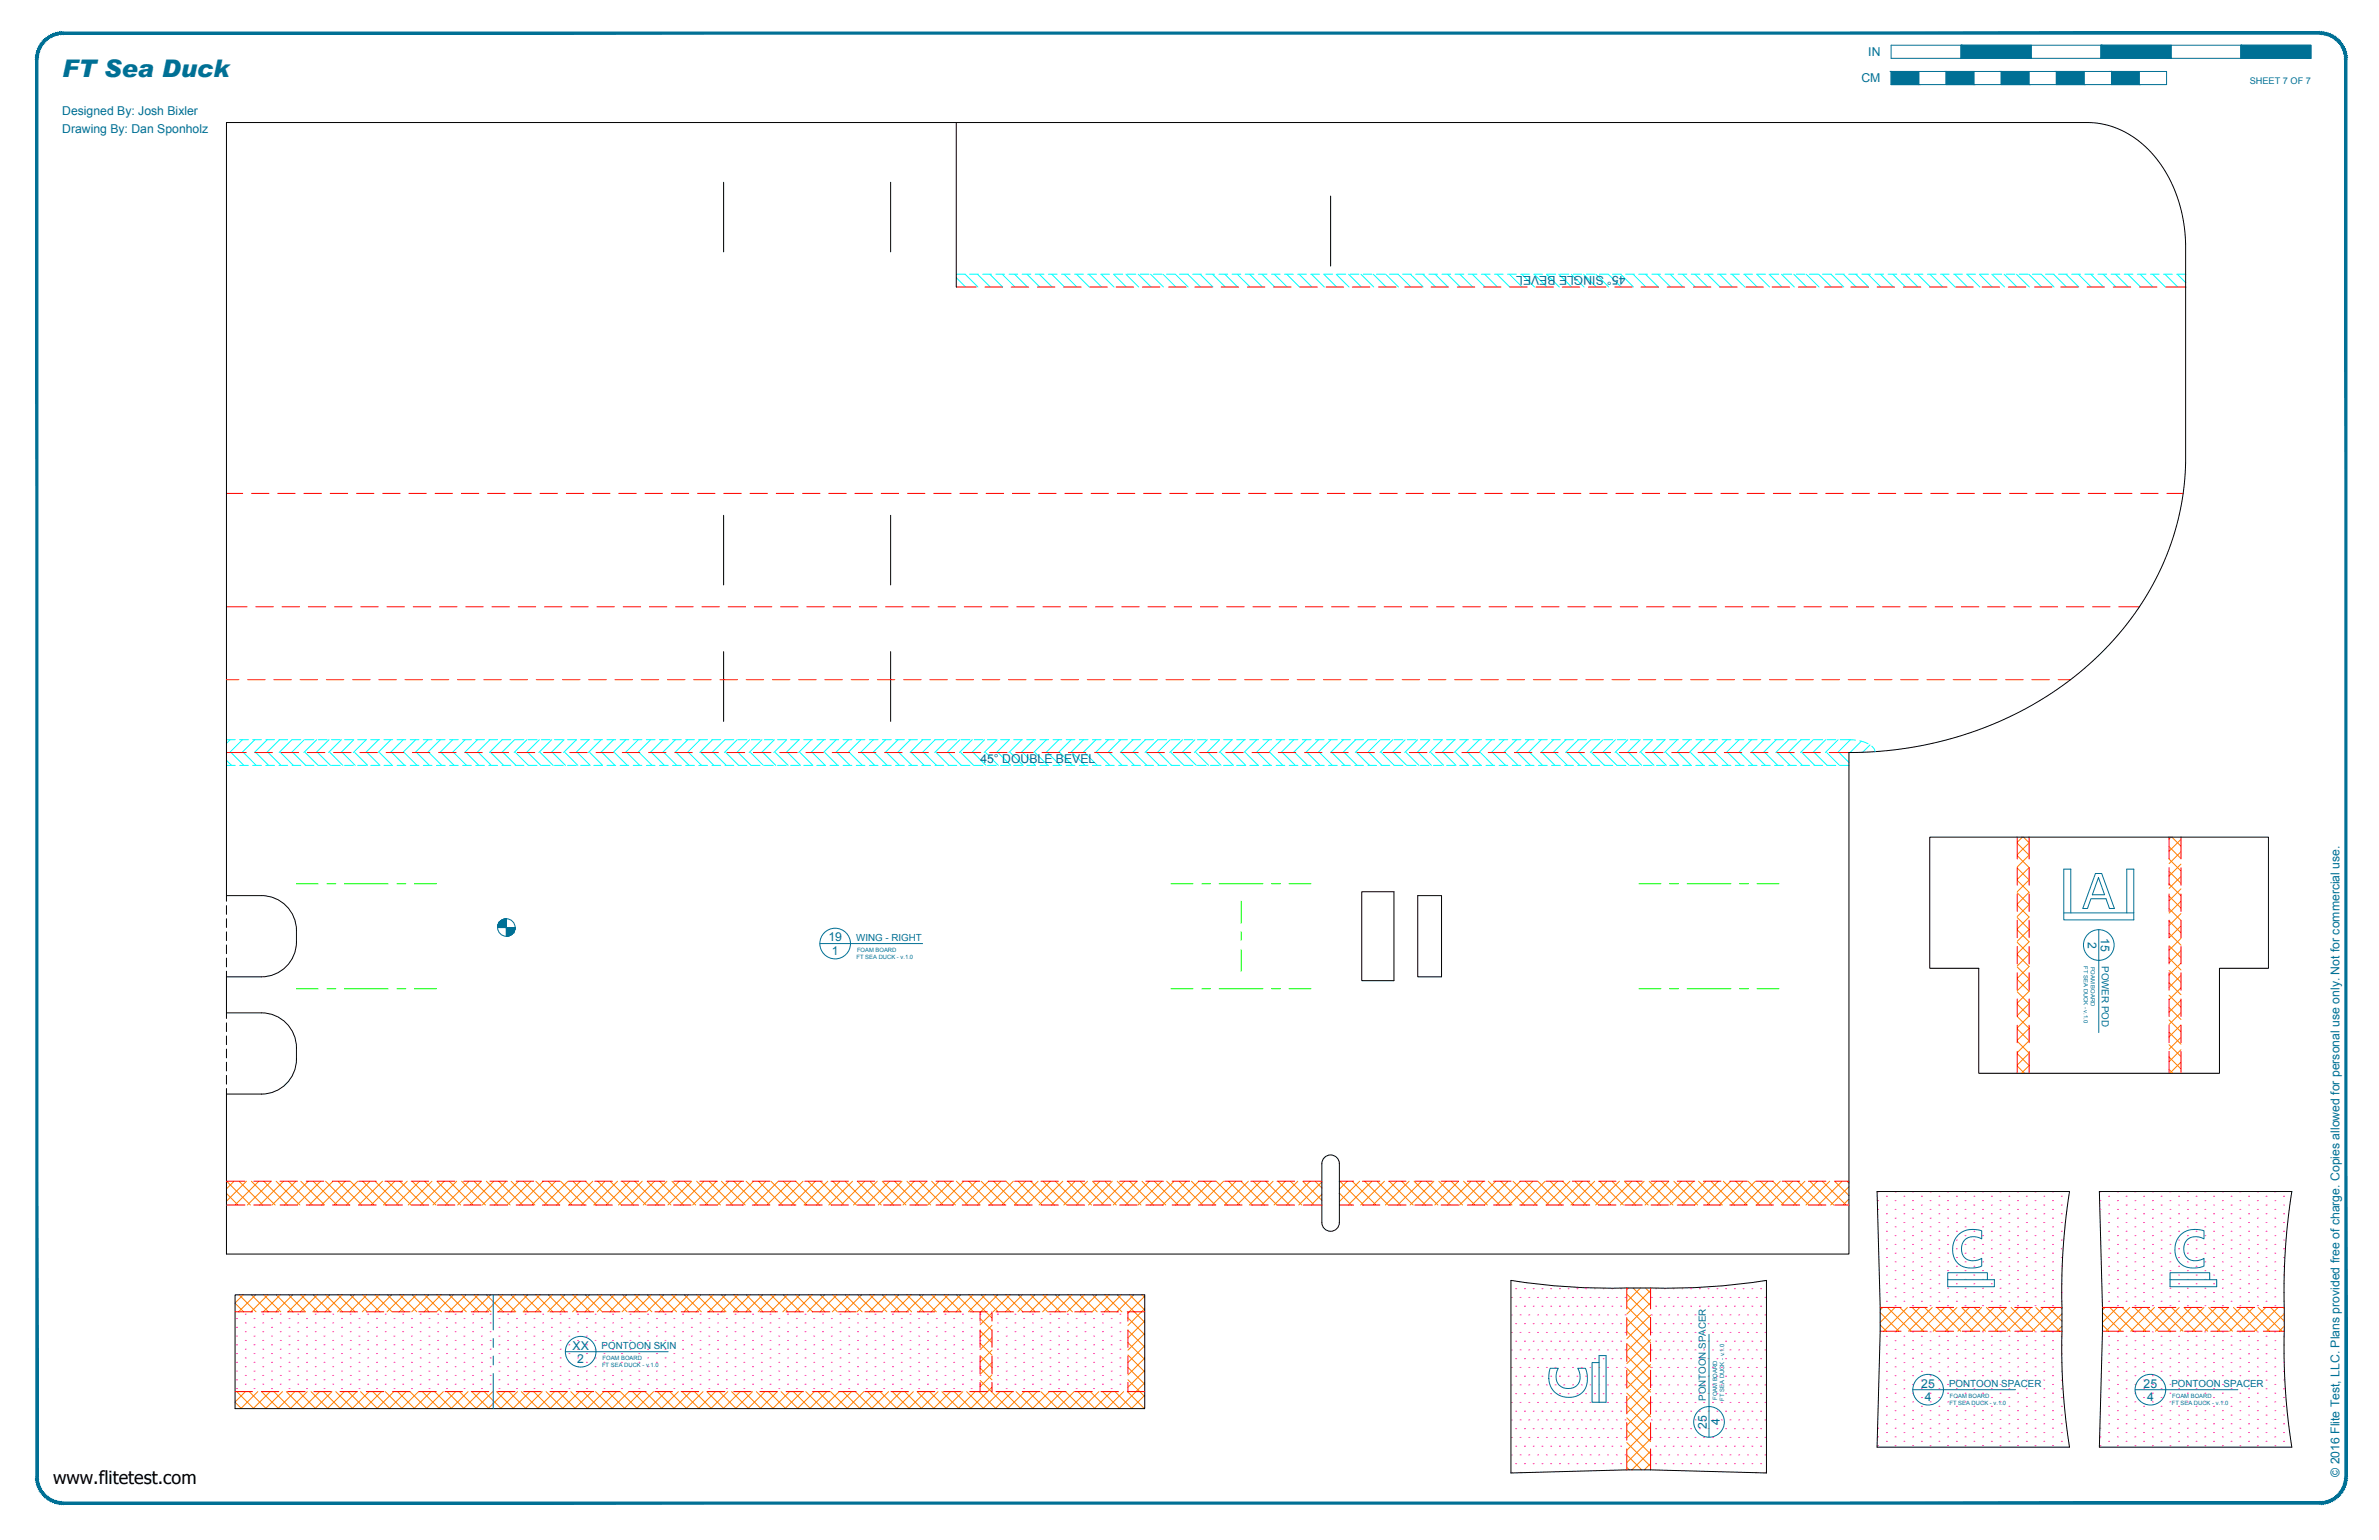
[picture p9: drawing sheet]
<svg xmlns="http://www.w3.org/2000/svg" width="864mm" height="559mm" viewBox="0 0 864 559" stroke-linecap="round" stroke-linejoin="round" font-family="sans-serif">
<defs><g id="words">
<text font-size="8.8" fill="#007095" x="22.6" y="28">FT Sea Duck</text>
<text font-size="6.6" x="19.3" y="538.4">www.flitetest.com</text>
<g font-size="4.4" fill="#007095">
<text x="678.2" y="20.4">IN</text>
<text x="675.7" y="29.9">CM</text>
<text x="22.6" y="41.8">Designed By: Josh Bixler</text>
<text x="22.6" y="48.2">Drawing By: Dan Sponholz</text>
<text x="590.1" y="100.2" transform="rotate(-180 590.1 100.2)">45° SINGLE BEVEL</text>
<text x="355.9" y="277">45° DOUBLE BEVEL</text>
<text x="300.7" y="341.6">19</text>
<text x="757.9" y="341.7" transform="rotate(90 757.9 341.7)">2</text>
<text x="762.7" y="340.4" transform="rotate(90 762.7 340.4)">15</text>
<text x="301.9" y="346.4">1</text>
<text x="207.8" y="489.7">XX</text>
<text x="209.6" y="494.5">2</text>
<text x="697.5" y="503.5">25</text>
<text x="778.1" y="503.5">25</text>
<text x="698.7" y="508.2">4</text>
<text x="779.4" y="508.2">4</text>
<text x="619.6" y="518.4" transform="rotate(-90 619.6 518.4)">25</text>
<text x="624.4" y="517.2" transform="rotate(-90 624.4 517.2)">4</text>
<text x="849.3" y="535.9" transform="rotate(-90 849.3 535.9)">© 2016 Flite Test, LLC. Plans provided free of charge. Copies allowed for personal use only. Not for commercial use.</text>
</g>
<g font-size="3.5" fill="#007095">
<text x="310.8" y="341.3">WING - RIGHT</text>
<text x="763" y="350.5" transform="rotate(90 763 350.5)">POWER POD</text>
<text x="218.4" y="489.4">PONTOON SKIN</text>
<text x="707.5" y="503.2">PONTOON SPACER</text>
<text x="788.2" y="503.2">PONTOON SPACER</text>
<text x="619.3" y="508.3" transform="rotate(-90 619.3 508.3)">PONTOON SPACER</text>
</g>
<text font-size="3.3" fill="#007095" x="816.7" y="30.4">SHEET 7 OF 7</text>
<g font-size="2.1" fill="#007095">
<text x="310.9" y="347.9">FT SEA DUCK - v.1.0</text>
<text x="311.1" y="345.3">FOAM BOARD</text>
<text x="756.4" y="350.7" transform="rotate(90 756.4 350.7)">FT SEA DUCK - v.1.0</text>
<text x="759" y="350.9" transform="rotate(90 759 350.9)">FOAM BOARD</text>
<text x="218.6" y="496">FT SEA DUCK - v.1.0</text>
<text x="218.7" y="493.4">FOAM BOARD</text>
<text x="623.3" y="508" transform="rotate(-90 623.3 508)">FOAM BOARD</text>
<text x="625.9" y="508.2" transform="rotate(-90 625.9 508.2)">FT SEA DUCK - v.1.0</text>
<text x="707.7" y="509.8">FT SEA DUCK - v.1.0</text>
<text x="707.9" y="507.2">FOAM BOARD</text>
<text x="788.4" y="509.8">FT SEA DUCK - v.1.0</text>
<text x="788.6" y="507.2">FOAM BOARD</text>
</g>
</g></defs>
<!-- layer: 06 CAVITY -->
<g fill="none" stroke="#ff7f00" stroke-width=".36">
<path d="M732.3 315l4.3 4.3-4.3 4.3M732.3 310.5l4.3 4.3-4.3 4.3M732.3 306l4.3 4.3-4.3 4.3M732.3 319.5l4.3 4.3M734.1 303.8l-1.8 1.8M734.5 303.8l2.1 2-4.3 4.3M787.4 307.2l4.3 4.3M787.4 311.7l4.3 4.3M787.4 316.2l4.3 4.3M788 303.8l-.6 .6M788.4 303.8l3.3 3.3M791.7 318l-4.3 4.4"/>
<path d="M791.7 313.5l-4.3 4.4M791.7 309l-4.3 4.4M791.7 304.6l-4.3 4.3M732.3 332.9l4.3 4.3-4.3 4.3M732.3 324l4.3 4.2-4.3 4.4M732.3 328.4l4.3 4.4M732.3 337.4l4.3 4.3M736.6 332.7l-4.3 4.4M736.6 323.8l-4.3 4.3M787.4 320.7l4.3 4.3M787.4 325.2l4.3 4.3M787.4 329.7l4.3 4.3"/>
<path d="M787.4 334.2l4.3 4.3M787.4 338.7l4.3 4.3M791.7 336l-4.3 4.3M791.7 331.5l-4.3 4.3M791.7 327l-4.3 4.3M791.7 322.5l-4.3 4.3M732.3 359.9l4.3 4.3-4.3 4.3M732.3 350.9l4.3 4.3-4.3 4.3M732.3 341.9l4.3 4.3-4.3 4.3M732.3 346.4l4.3 4.3M732.3 355.4l4.3 4.3M736.6 359.7l-4.3 4.3"/>
<path d="M736.6 350.7l-4.3 4.3M736.6 341.7l-4.3 4.3M787.4 343.2l4.3 4.3M787.4 347.6l4.3 4.4M787.4 352.1l4.3 4.4M787.4 356.6l4.3 4.3M791.7 358.4l-4.3 4.4M791.7 354l-4.3 4.3M791.7 349.5l-4.3 4.3M791.7 345l-4.3 4.3M791.7 340.5l-4.3 4.3M732.3 377.8l4.3 4.3-4.3 4.4"/>
<path d="M732.3 368.9l4.3 4.3-4.3 4.3M732.3 364.4l4.3 4.3M732.3 373.4l4.3 4.3M736.6 377.6l-4.3 4.4M736.6 368.7l-4.3 4.3M787.4 361.1l4.3 4.3M787.4 365.6l4.3 4.3M787.4 370.1l4.3 4.3M787.4 374.6l4.3 4.3M787.4 379.1l4.3 4.3M791.7 376.4l-4.3 4.3M791.7 371.9l-4.3 4.3"/>
<path d="M791.7 367.4l-4.3 4.3M791.7 362.9l-4.3 4.4M732.3 382.3l4.3 4.3-2.8 2.9M732.3 386.8l2.6 2.7M787.4 383.6l4.3 4.3M787.4 388.1l1.4 1.4M791.7 385.4l-4.1 4.1M791.7 380.9l-4.3 4.3M82.2 433l4.2 4.3M82.3 428.6l8.6 8.7M85 428.6l-2.8 2.8M86.8 428.6l8.6 8.7"/>
<path d="M89.5 428.6l-7.3 7.3M91.2 428.6l8.7 8.7M93.9 428.6l-8.6 8.7M95.7 428.6l8.7 8.7M98.4 428.6l-8.6 8.7M100.2 428.6l8.7 8.7M102.9 428.6l-8.6 8.7M104.7 428.6l8.7 8.7M107.4 428.6l-8.6 8.7M109.2 428.6l8.6 8.7M111.9 428.6l-8.6 8.7M113.7 428.6l8.6 8.7"/>
<path d="M116.4 428.6l-8.6 8.7M118.2 428.6l8.6 8.7M120.9 428.6l-8.6 8.7M122.7 428.6l8.6 8.7M125.4 428.6l-8.7 8.7M127.2 428.6l8.6 8.7M129.9 428.6l-8.7 8.7M131.7 428.6l8.6 8.7M134.4 428.6l-8.7 8.7M136.2 428.6l8.6 8.7M138.8 428.6l-8.6 8.7M140.6 428.6l8.7 8.7"/>
<path d="M143.3 428.6l-8.6 8.7M145.1 428.6l8.7 8.7M147.8 428.6l-8.6 8.7M149.6 428.6l8.7 8.7M152.3 428.6l-8.6 8.7M154.1 428.6l8.6 8.7M156.8 428.6l-8.6 8.7M158.6 428.6l8.6 8.7M161.3 428.6l-8.6 8.7M163.1 428.6l8.6 8.7M165.8 428.6l-8.7 8.7M167.6 428.6l8.6 8.7"/>
<path d="M170.3 428.6l-8.7 8.7M172.1 428.6l8.6 8.7M174.8 428.6l-8.7 8.7M176.6 428.6l8.6 8.7M179.3 428.6l-8.7 8.7M181.1 428.6l8.6 8.7M183.7 428.6l-8.6 8.7M185.5 428.6l8.7 8.7M188.2 428.6l-8.6 8.7M190 428.6l8.7 8.7M192.7 428.6l-8.6 8.7M194.5 428.6l8.7 8.7"/>
<path d="M197.2 428.6l-8.6 8.7M199 428.6l8.7 8.7M201.7 428.6l-8.6 8.7M203.5 428.6l8.6 8.7M206.2 428.6l-8.6 8.7M208 428.6l8.6 8.7M210.7 428.6l-8.6 8.7M212.5 428.6l8.6 8.7M215.2 428.6l-8.7 8.7M217 428.6l8.6 8.7M219.7 428.6l-8.7 8.7M221.5 428.6l8.6 8.7"/>
<path d="M224.2 428.6l-8.7 8.7M226 428.6l8.6 8.7M228.6 428.6l-8.6 8.7M230.4 428.6l8.7 8.7M233.1 428.6l-8.6 8.7M234.9 428.6l8.7 8.7M237.6 428.6l-8.6 8.7M239.4 428.6l8.7 8.7M242.1 428.6l-8.6 8.7M243.9 428.6l8.6 8.7M246.6 428.6l-8.6 8.7M248.4 428.6l8.6 8.7"/>
<path d="M251.1 428.6l-8.6 8.7M252.9 428.6l8.6 8.7M255.6 428.6l-8.6 8.7M257.4 428.6l8.6 8.7M260.1 428.6l-8.7 8.7M261.9 428.6l8.6 8.7M264.6 428.6l-8.7 8.7M266.4 428.6l8.6 8.7M269.1 428.6l-8.7 8.7M270.9 428.6l8.6 8.7M273.6 428.6l-8.7 8.7M275.3 428.6l8.7 8.7"/>
<path d="M278 428.6l-8.6 8.7M279.8 428.6l8.7 8.7M282.5 428.6l-8.6 8.7M284.3 428.6l8.7 8.7M287 428.6l-8.6 8.7M288.8 428.6l8.7 8.7M291.5 428.6l-8.6 8.7M293.3 428.6l8.6 8.7M296 428.6l-8.6 8.7M297.8 428.6l8.6 8.7M300.5 428.6l-8.6 8.7M302.3 428.6l8.6 8.7"/>
<path d="M305 428.6l-8.6 8.7M306.8 428.6l8.6 8.7M309.5 428.6l-8.7 8.7M311.3 428.6l8.6 8.7M314 428.6l-8.7 8.7M315.8 428.6l8.6 8.7M318.5 428.6l-8.7 8.7M320.2 428.6l8.7 8.7M322.9 428.6l-8.6 8.7M324.7 428.6l8.7 8.7M327.4 428.6l-8.6 8.7M329.2 428.6l8.7 8.7"/>
<path d="M331.9 428.6l-8.6 8.7M333.7 428.6l8.7 8.7M336.4 428.6l-8.6 8.7M338.2 428.6l8.6 8.7M340.9 428.6l-8.6 8.7M342.7 428.6l8.6 8.7M345.4 428.6l-8.6 8.7M347.2 428.6l8.6 8.7M349.9 428.6l-8.7 8.7M351.7 428.6l8.6 8.7M354.4 428.6l-8.7 8.7M356.2 428.6l8.6 8.7"/>
<path d="M358.9 428.6l-8.7 8.7M360.7 428.6l8.6 8.7M363.4 428.6l-8.7 8.7M365.2 428.6l8.6 8.7M367.9 428.6l-8.7 8.7M369.6 428.6l8.7 8.7M372.3 428.6l-8.6 8.7M374.1 428.6l8.7 8.7M376.8 428.6l-8.6 8.7M378.6 428.6l8.7 8.7M381.3 428.6l-8.6 8.7M383.1 428.6l8.6 8.7"/>
<path d="M385.8 428.6l-8.6 8.7M387.6 428.6l8.6 8.7M390.3 428.6l-8.6 8.7M392.1 428.6l8.6 8.7M394.8 428.6l-8.6 8.7M396.6 428.6l8.6 8.7M399.3 428.6l-8.7 8.7M401.1 428.6l8.6 8.7M403.8 428.6l-8.7 8.7M405.6 428.6l8.6 8.7M408.3 428.6l-8.7 8.7M410 428.6l8.7 8.7"/>
<path d="M412.7 428.6l-8.6 8.7M414.5 428.6l8.7 8.7M417.2 428.6l-8.6 8.7M419 428.6l8.7 8.7M421.7 428.6l-8.6 8.7M423.5 428.6l8.7 8.7M426.2 428.6l-8.6 8.7M428 428.6l8.7 8.7M430.7 428.6l-8.6 8.7M432.5 428.6l8.6 8.7M435.2 428.6l-8.6 8.7M437 428.6l8.6 8.7"/>
<path d="M439.7 428.6l-8.6 8.7M441.5 428.6l8.6 8.7M444.2 428.6l-8.7 8.7M446 428.6l8.6 8.7M448.7 428.6l-8.7 8.7M450.5 428.6l8.6 8.7M453.2 428.6l-8.7 8.7M455 428.6l8.6 8.7M457.7 428.6l-8.7 8.7M459.4 428.6l8.7 8.7M462.1 428.6l-8.6 8.7M463.9 428.6l8.7 8.7"/>
<path d="M466.6 428.6l-8.6 8.7M468.4 428.6l8.7 8.7M471.1 428.6l-8.6 8.7M472.9 428.6l6.9 7M475.6 428.6l-8.6 8.7M477.4 428.6l2.4 2.5M479.8 428.9l-8.3 8.4M479.8 433.4l-3.8 3.9M486.2 432.9l4.3 4.4M486.4 428.6l8.6 8.7M489.1 428.6l-2.9 2.9M490.9 428.6l8.6 8.7"/>
<path d="M493.6 428.6l-7.4 7.4M495.4 428.6l8.6 8.7M498.1 428.6l-8.7 8.7M499.9 428.6l8.6 8.7M502.6 428.6l-8.7 8.7M504.3 428.6l8.7 8.7M507 428.6l-8.6 8.7M508.8 428.6l8.7 8.7M511.5 428.6l-8.6 8.7M513.3 428.6l8.7 8.7M516 428.6l-8.6 8.7M517.8 428.6l8.7 8.7"/>
<path d="M520.5 428.6l-8.6 8.7M522.3 428.6l8.6 8.7M525 428.6l-8.6 8.7M526.8 428.6l8.6 8.7M529.5 428.6l-8.6 8.7M531.3 428.6l8.6 8.7M534 428.6l-8.6 8.7M535.8 428.6l8.6 8.7M538.5 428.6l-8.7 8.7M540.3 428.6l8.6 8.7M543 428.6l-8.7 8.7M544.8 428.6l8.6 8.7"/>
<path d="M547.5 428.6l-8.7 8.7M549.3 428.6l8.6 8.7M551.9 428.6l-8.6 8.7M553.7 428.6l8.7 8.7M556.4 428.6l-8.6 8.7M558.2 428.6l8.7 8.7M560.9 428.6l-8.6 8.7M562.7 428.6l8.7 8.7M565.4 428.6l-8.6 8.7M567.2 428.6l8.6 8.7M569.9 428.6l-8.6 8.7M571.7 428.6l8.6 8.7"/>
<path d="M574.4 428.6l-8.6 8.7M576.2 428.6l8.6 8.7M578.9 428.6l-8.7 8.7M580.7 428.6l8.6 8.7M583.4 428.6l-8.7 8.7M585.2 428.6l8.6 8.7M587.9 428.6l-8.7 8.7M589.7 428.6l8.6 8.7M592.4 428.6l-8.7 8.7M594.1 428.6l8.7 8.7M596.8 428.6l-8.6 8.7M598.6 428.6l8.7 8.7"/>
<path d="M601.3 428.6l-8.6 8.7M603.1 428.6l8.7 8.7M605.8 428.6l-8.6 8.7M607.6 428.6l8.7 8.7M610.3 428.6l-8.6 8.7M612.1 428.6l8.7 8.7M614.8 428.6l-8.6 8.7M616.6 428.6l8.6 8.7M619.3 428.6l-8.6 8.7M621.1 428.6l8.6 8.7M623.8 428.6l-8.6 8.7M625.6 428.6l8.6 8.7"/>
<path d="M628.3 428.6l-8.7 8.7M630.1 428.6l8.6 8.7M632.8 428.6l-8.7 8.7M634.6 428.6l8.6 8.7M637.3 428.6l-8.7 8.7M639 428.6l8.7 8.7M641.7 428.6l-8.6 8.7M643.5 428.6l8.7 8.7M646.2 428.6l-8.6 8.7M648 428.6l8.7 8.7M650.7 428.6l-8.6 8.7M652.5 428.6l8.7 8.7"/>
<path d="M655.2 428.6l-8.6 8.7M657 428.6l8.6 8.7M659.7 428.6l-8.6 8.7M661.5 428.6l8.6 8.7M664.2 428.6l-8.6 8.7M666 428.6l5.2 5.2M668.7 428.6l-8.6 8.7M670.5 428.6l.7 .7M671.2 430.6l-6.7 6.7M671.2 435.1l-2.2 2.2M85.3 472.9l3.2 3.1M86.8 469.8l6.1 6.2"/>
<path d="M88.3 469.8l-3 3M91.3 469.8l6.1 6.2M92.8 469.8l-6.2 6.2M95.8 469.8l6.1 6.2M97.3 469.8l-6.2 6.2M100.2 469.8l6.2 6.2M101.8 469.8l-6.2 6.2M104.7 469.8l6.2 6.2M106.2 469.8l-6.1 6.2M109.2 469.8l6.2 6.2M110.7 469.8l-6.1 6.2M113.7 469.8l6.2 6.2"/>
<path d="M115.2 469.8l-6.1 6.2M118.2 469.8l6.2 6.2M119.7 469.8l-6.2 6.2M122.7 469.8l6.2 6.2M124.2 469.8l-6.2 6.2M127.2 469.8l6.2 6.2M128.7 469.8l-6.2 6.2M131.7 469.8l6.1 6.2M133.2 469.8l-6.2 6.2M136.2 469.8l6.1 6.2M137.7 469.8l-6.2 6.2M140.7 469.8l6.1 6.2"/>
<path d="M142.2 469.8l-6.2 6.2M145.1 469.8l6.2 6.2M146.6 469.8l-6.1 6.2M149.6 469.8l6.2 6.2M151.1 469.8l-6.1 6.2M154.1 469.8l6.2 6.2M155.6 469.8l-6.1 6.2M158.6 469.8l6.2 6.2M160.1 469.8l-6.1 6.2M163.1 469.8l6.2 6.2M164.6 469.8l-6.1 6.2M167.6 469.8l6.2 6.2"/>
<path d="M169.1 469.8l-6.2 6.2M172.1 469.8l6.2 6.2M173.6 469.8l-6.2 6.2M176.6 469.8l6.1 6.2M178.1 469.8l-6.2 6.2M181.1 469.8l6.1 6.2M182.6 469.8l-6.2 6.2M185.6 469.8l6.1 6.2M187.1 469.8l-6.2 6.2M190.1 469.8l6.1 6.2M191.6 469.8l-6.2 6.2M194.5 469.8l6.2 6.2"/>
<path d="M196 469.8l-6.1 6.2M199 469.8l6.2 6.2M200.5 469.8l-6.1 6.2M203.5 469.8l6.2 6.2M205 469.8l-6.1 6.2M208 469.8l6.2 6.2M209.5 469.8l-6.1 6.2M212.5 469.8l6.2 6.2M214 469.8l-6.2 6.2M217 469.8l6.2 6.2M218.5 469.8l-6.2 6.2M221.5 469.8l6.1 6.2"/>
<path d="M223 469.8l-6.2 6.2M226 469.8l6.1 6.2M227.5 469.8l-6.2 6.2M230.5 469.8l6.1 6.2M232 469.8l-6.2 6.2M234.9 469.8l6.2 6.2M236.5 469.8l-6.2 6.2M239.4 469.8l6.2 6.2M240.9 469.8l-6.1 6.2M243.9 469.8l6.2 6.2M245.4 469.8l-6.1 6.2M248.4 469.8l6.2 6.2"/>
<path d="M249.9 469.8l-6.1 6.2M252.9 469.8l6.2 6.2M254.4 469.8l-6.2 6.2M257.4 469.8l6.2 6.2M258.9 469.8l-6.2 6.2M261.9 469.8l6.2 6.2M263.4 469.8l-6.2 6.2M266.4 469.8l6.1 6.2M267.9 469.8l-6.2 6.2M270.9 469.8l6.1 6.2M272.4 469.8l-6.2 6.2M275.4 469.8l6.1 6.2"/>
<path d="M276.9 469.8l-6.2 6.2M279.9 469.8l6.1 6.2M281.4 469.8l-6.2 6.2M284.3 469.8l6.2 6.2M285.9 469.8l-6.2 6.2M288.8 469.8l6.2 6.2M290.3 469.8l-6.1 6.2M293.3 469.8l6.2 6.2M294.8 469.8l-6.1 6.2M297.8 469.8l6.2 6.2M299.3 469.8l-6.1 6.2M302.3 469.8l6.2 6.2"/>
<path d="M303.8 469.8l-6.2 6.2M306.8 469.8l6.2 6.2M308.3 469.8l-6.2 6.2M311.3 469.8l6.2 6.2M312.8 469.8l-6.2 6.2M315.8 469.8l6.1 6.2M317.3 469.8l-6.2 6.2M320.3 469.8l6.1 6.2M321.8 469.8l-6.2 6.2M324.8 469.8l6.1 6.2M326.3 469.8l-6.2 6.2M329.2 469.8l6.2 6.2"/>
<path d="M330.8 469.8l-6.2 6.2M333.7 469.8l6.2 6.2M335.2 469.8l-6.1 6.2M338.2 469.8l6.2 6.2M339.7 469.8l-6.1 6.2M342.7 469.8l6.2 6.2M344.2 469.8l-6.1 6.2M347.2 469.8l6.2 6.2M348.7 469.8l-6.2 6.2M351.7 469.8l8.4 8.5M353.2 469.8l-6.2 6.2M355.8 478.4l4.3 4.3"/>
<path d="M356.2 469.8l6.1 6.2M357.7 469.8l-6.2 6.2M360.1 476.4l-4.3 4.3M360.7 469.8l6.1 6.2M362.2 469.8l-6.4 6.4M365.2 469.8l6.1 6.2M366.7 469.8l-6.2 6.2M369.7 469.8l6.1 6.2M371.2 469.8l-6.2 6.2M374.1 469.8l6.2 6.2M375.7 469.8l-6.2 6.2M378.6 469.8l6.2 6.2"/>
<path d="M380.1 469.8l-6.1 6.2M383.1 469.8l6.2 6.2M384.6 469.8l-6.1 6.2M387.6 469.8l6.2 6.2M389.1 469.8l-6.1 6.2M392.1 469.8l6.2 6.2M393.6 469.8l-6.1 6.2M396.6 469.8l6.2 6.2M398.1 469.8l-6.2 6.2M401.1 469.8l6.2 6.2M402.6 469.8l-6.2 6.2M405.6 469.8l9.9 10"/>
<path d="M407.1 469.8l-6.2 6.2M409.4 478.2l6.1 6.1M410.1 469.8l5.4 5.5M411.6 469.8l-6.2 6.2M414.6 469.8l.9 1M415.5 474.9l-6.1 6.1M415.5 470.4l-6.1 6.1M415.5 479.3l-6.1 6.2M590.5 469.6l8.7 8.6M590.5 474.1l8.7 8.6M590.5 478.5l8.7 8.7M591 467.4l-.5 .5"/>
<path d="M592.8 467.4l6.4 6.3M595.5 467.4l-5 4.9M597.3 467.4l1.9 1.8M599.2 477.2l-8.7 8.6M599.2 472.7l-8.7 8.6M599.2 468.2l-8.7 8.6M682.5 476.3l6.8 6.7M683.4 474.4l-.9 .9M685.2 474.4l8.6 8.6M687.9 474.4l-5.4 5.4M689.6 474.4l8.7 8.6M692.4 474.4l-8.6 8.6"/>
<path d="M694.1 474.4l8.7 8.6M696.9 474.4l-8.6 8.6M698.6 474.4l8.7 8.6M701.4 474.4l-8.6 8.6M703.1 474.4l8.7 8.6M705.9 474.4l-8.6 8.6M707.6 474.4l8.6 8.6M710.4 474.4l-8.6 8.6M712.1 474.4l8.6 8.6M714.9 474.4l-8.7 8.6M716.6 474.4l8.6 8.6M719.4 474.4l-8.7 8.6"/>
<path d="M721.1 474.4l8.6 8.6M723.9 474.4l-8.7 8.6M725.6 474.4l8.6 8.6M728.4 474.4l-8.7 8.6M730.1 474.4l8.6 8.6M732.8 474.4l-8.6 8.6M734.6 474.4l8.6 8.6M737.3 474.4l-8.6 8.6M739 474.4l8.7 8.6M741.8 474.4l-8.6 8.6M743.5 474.4l5 5M746.3 474.4l-8.6 8.6"/>
<path d="M748 474.4l.5 .5M748.5 476.7l-6.3 6.3M763.2 476.3l6.8 6.7M764.1 474.4l-.9 .9M765.8 474.4l8.7 8.6M768.6 474.4l-5.4 5.4M770.3 474.4l8.7 8.6M773.1 474.4l-8.6 8.6M774.8 474.4l8.7 8.6M777.6 474.4l-8.6 8.6M779.3 474.4l8.7 8.6M782.1 474.4l-8.6 8.6"/>
<path d="M783.8 474.4l8.6 8.6M786.6 474.4l-8.6 8.6M788.3 474.4l8.6 8.6M791.1 474.4l-8.7 8.6M792.8 474.4l8.6 8.6M795.6 474.4l-8.7 8.6M797.3 474.4l8.6 8.6M800.1 474.4l-8.7 8.6M801.8 474.4l8.6 8.6M804.6 474.4l-8.7 8.6M806.3 474.4l8.6 8.6M809 474.4l-8.6 8.6"/>
<path d="M810.8 474.4l8.6 8.6M813.5 474.4l-8.6 8.6M815.2 474.4l8.7 8.6M818 474.4l-8.6 8.6M819.7 474.4l8.7 8.6M822.5 474.4l-8.6 8.6M824.2 474.4l5 5M827 474.4l-8.6 8.6M828.7 474.4l.5 .5M829.2 476.7l-6.3 6.3M355.8 496.4l4.3 4.3M355.8 491.9l4.3 4.3"/>
<path d="M355.8 487.4l4.3 4.3M355.8 482.9l4.3 4.3M360.1 494.4l-4.3 4.3M360.1 489.9l-4.3 4.3M360.1 485.4l-4.3 4.3M360.1 480.9l-4.3 4.3M360.1 498.9l-4.3 4.3M409.4 496.2l6.1 6.1M409.4 491.7l6.1 6.1M409.4 487.2l6.1 6.1M409.4 482.7l6.1 6.1M415.5 497.3l-6.1 6.1"/>
<path d="M415.5 492.8l-6.1 6.1M415.5 488.3l-6.1 6.1M415.5 483.8l-6.1 6.1M590.5 483l8.7 8.7M590.5 487.5l8.7 8.7M590.5 492l8.7 8.6M590.5 496.5l8.7 8.6M599.2 499.6l-8.7 8.7M599.2 495.1l-8.7 8.7M599.2 490.6l-8.7 8.7M599.2 486.2l-8.7 8.6M599.2 481.7l-8.7 8.6"/>
<path d="M682.5 480.8l2.3 2.2M748.5 481.2l-1.8 1.8M763.2 480.8l2.3 2.2M829.2 481.2l-1.9 1.8M85.3 508.8l2.4 2.3M86 505l6.1 6.1M89.1 505l-3.8 3.7M90.5 505l6.1 6.1M93.6 505l-6.2 6.1M95 505l6.1 6.1M98.1 505l-6.2 6.1M99.4 505l6.2 6.1"/>
<path d="M102.5 505l-6.1 6.1M103.9 505l6.2 6.1M107 505l-6.1 6.1M108.4 505l6.2 6.1M111.5 505l-6.1 6.1M112.9 505l6.2 6.1M116 505l-6.1 6.1M117.4 505l6.2 6.1M120.5 505l-6.2 6.1M121.9 505l6.2 6.1M125 505l-6.2 6.1M126.4 505l6.2 6.1"/>
<path d="M129.5 505l-6.2 6.1M130.9 505l6.2 6.1M134 505l-6.2 6.1M135.4 505l6.1 6.1M138.5 505l-6.2 6.1M139.9 505l6.1 6.1M143 505l-6.2 6.1M144.4 505l6.1 6.1M147.5 505l-6.2 6.1M148.8 505l6.2 6.1M151.9 505l-6.1 6.1M153.3 505l6.2 6.1"/>
<path d="M156.4 505l-6.1 6.1M157.8 505l6.2 6.1M160.9 505l-6.1 6.1M162.3 505l6.2 6.1M165.4 505l-6.2 6.1M166.8 505l6.2 6.1M169.9 505l-6.2 6.1M171.3 505l6.2 6.1M174.4 505l-6.2 6.1M175.8 505l6.1 6.1M178.9 505l-6.2 6.1M180.3 505l6.1 6.1"/>
<path d="M183.4 505l-6.2 6.1M184.8 505l6.1 6.1M187.9 505l-6.2 6.1M189.2 505l6.2 6.1M192.4 505l-6.2 6.1M193.7 505l6.2 6.1M196.8 505l-6.1 6.1M198.2 505l6.2 6.1M201.3 505l-6.1 6.1M202.7 505l6.2 6.1M205.8 505l-6.1 6.1M207.2 505l6.2 6.1"/>
<path d="M210.3 505l-6.2 6.1M211.7 505l6.2 6.1M214.8 505l-6.2 6.1M216.2 505l6.2 6.1M219.3 505l-6.2 6.1M220.7 505l6.2 6.1M223.8 505l-6.2 6.1M225.2 505l6.1 6.1M228.3 505l-6.2 6.1M229.7 505l6.1 6.1M232.8 505l-6.2 6.1M234.2 505l6.1 6.1"/>
<path d="M237.3 505l-6.2 6.1M238.6 505l6.2 6.1M241.8 505l-6.2 6.1M243.1 505l6.2 6.1M246.2 505l-6.1 6.1M247.6 505l6.2 6.1M250.7 505l-6.1 6.1M252.1 505l6.2 6.1M255.2 505l-6.1 6.1M256.6 505l6.2 6.1M259.7 505l-6.2 6.1M261.1 505l6.2 6.1"/>
<path d="M264.2 505l-6.2 6.1M265.6 505l6.2 6.1M268.7 505l-6.2 6.1M270.1 505l6.1 6.1M273.2 505l-6.2 6.1M274.6 505l6.1 6.1M277.7 505l-6.2 6.1M279.1 505l6.1 6.1M282.2 505l-6.2 6.1M283.5 505l6.2 6.1M286.6 505l-6.1 6.1M288 505l6.2 6.1"/>
<path d="M291.1 505l-6.1 6.1M292.5 505l6.2 6.1M295.6 505l-6.1 6.1M297 505l6.2 6.1M300.1 505l-6.2 6.1M301.5 505l6.2 6.1M304.6 505l-6.2 6.1M306 505l6.2 6.1M309.1 505l-6.2 6.1M310.5 505l6.1 6.1M313.6 505l-6.2 6.1M315 505l6.1 6.1"/>
<path d="M318.1 505l-6.2 6.1M319.5 505l6.1 6.1M322.6 505l-6.2 6.1M324 505l6.1 6.1M327.1 505l-6.2 6.1M328.5 505l6.1 6.1M331.6 505l-6.2 6.1M332.9 505l6.2 6.1M336 505l-6.1 6.1M337.4 505l6.2 6.1M340.5 505l-6.1 6.1M341.9 505l6.2 6.1"/>
<path d="M345 505l-6.1 6.1M346.4 505l6.2 6.1M349.5 505l-6.2 6.1M350.9 505l6.2 6.1M354 505l-6.2 6.1M355.4 505l6.2 6.1M355.8 500.9l10.2 10.2M360.1 503.4l-7.8 7.7M363 505l-6.2 6.1M364.4 505l6.1 6.1M367.5 505l-6.2 6.1M368.9 505l6.1 6.1"/>
<path d="M372 505l-6.2 6.1M373.3 505l6.2 6.1M376.5 505l-6.2 6.1M377.8 505l6.2 6.1M380.9 505l-6.1 6.1M382.3 505l6.2 6.1M385.4 505l-6.1 6.1M386.8 505l6.2 6.1M389.9 505l-6.1 6.1M391.3 505l6.2 6.1M394.4 505l-6.2 6.1M395.8 505l6.2 6.1"/>
<path d="M398.9 505l-6.2 6.1M400.3 505l6.2 6.1M403.4 505l-6.2 6.1M404.8 505l6.1 6.1M407.9 505l-6.2 6.1M409.3 505l6.1 6.1M409.4 500.6l6.1 6.2M415.5 510.8l-.3 .3M415.5 506.3l-4.8 4.8M415.5 501.8l-9.3 9.3M590.5 501l8.7 8.6M590.5 505.5l8.7 8.6"/>
<path d="M590.5 510l8.7 8.6M590.5 514.5l8.7 8.6M590.5 519l8.7 8.6M599.2 517.6l-8.7 8.6M599.2 513.1l-8.7 8.6M599.2 508.6l-8.7 8.6M599.2 504.1l-8.7 8.7M590.5 523.4l8.7 8.7M590.5 527.9l5.5 5.5M590.5 532.4l1 1M599.2 531.1l-2.3 2.3M599.2 526.6l-6.8 6.8"/>
<path d="M599.2 522.1l-8.7 8.6"/>
</g>
<!-- layer: 02 SCORE -->
<g fill="none" stroke="#f00" stroke-width=".36">
<path d="M347.1 104.2h7.3M357.5 104.2h6.4M367.1 104.2h6.3M376.6 104.2h6.3M386.1 104.2h6.4M395.6 104.2h6.4M405.2 104.2h6.3M414.7 104.2h6.3M424.2 104.2h6.4M433.7 104.2h6.4M443.3 104.2h6.3M452.8 104.2h6.4"/>
<path d="M462.3 104.2h6.4M471.9 104.2h6.3M481.4 104.2h6.3M490.9 104.2h6.4M500.4 104.2h6.4M510 104.2h6.3M519.5 104.2h6.3M529 104.2h6.4M538.5 104.2h6.4M548.1 104.2h6.3M557.6 104.2h6.3M567.1 104.2h6.4"/>
<path d="M576.6 104.2h6.4M586.2 104.2h6.3M595.7 104.2h6.3M605.2 104.2h6.4M614.7 104.2h6.4M624.3 104.2h6.3M633.8 104.2h6.3M643.3 104.2h6.4M652.8 104.2h6.4M662.4 104.2h6.3M671.9 104.2h6.3M681.4 104.2h6.4"/>
<path d="M690.9 104.2h6.4M700.5 104.2h6.3M710 104.2h6.3M719.5 104.2h6.4M729 104.2h6.4M738.6 104.2h6.3M748.1 104.2h6.3M757.6 104.2h6.4M767.1 104.2h6.4M776.7 104.2h6.3M786.2 104.2h7.2M82.2 179h5.9"/>
<path d="M91.3 179h6.3M100.8 179h6.4M110.3 179h6.4M119.9 179h6.3M129.4 179h6.3M138.9 179h6.4M148.4 179h6.4M158 179h6.3M167.5 179h6.3M177 179h6.4M186.5 179h6.4M196.1 179h6.3"/>
<path d="M205.6 179h6.3M215.1 179h6.4M224.6 179h6.4M234.2 179h6.3M243.7 179h6.3M253.2 179h6.4M262.7 179h6.4M272.3 179h6.3M281.8 179h6.3M291.3 179h6.4M300.8 179h6.4M310.4 179h6.3"/>
<path d="M319.9 179h6.3M329.4 179h6.4M338.9 179h6.4M348.5 179h6.3M358 179h6.3M367.5 179h6.4M377 179h6.4M386.6 179h6.3M396.1 179h6.3M405.6 179h6.4M415.1 179h6.4M424.7 179h6.3"/>
<path d="M434.2 179h6.3M443.7 179h6.4M453.2 179h6.4M462.8 179h6.3M472.3 179h6.3M481.8 179h6.4M491.3 179h6.4M500.9 179h6.3M510.4 179h6.3M519.9 179h6.4M529.4 179h6.4M539 179h6.3"/>
<path d="M548.5 179h6.3M558 179h6.4M567.5 179h6.4M577.1 179h6.3M586.6 179h6.3M596.1 179h6.4M605.6 179h6.4M615.2 179h6.3M624.7 179h6.3M634.2 179h6.4M643.7 179h6.4M653.3 179h6.3"/>
<path d="M662.8 179h6.3M672.3 179h6.4M681.8 179h6.4M691.4 179h6.3M700.9 179h6.3M710.4 179h6.4M719.9 179h6.4M729.5 179h6.3M739 179h6.3M748.5 179h6.4M758 179h6.4M767.6 179h6.3"/>
<path d="M777.1 179h6.3M786.6 179h5.9M82.2 220.2h7.5M92.9 220.2h6.3M102.4 220.2h6.3M111.9 220.2h6.4M121.4 220.2h6.4M131 220.2h6.3M140.5 220.2h6.3M150 220.2h6.4M159.5 220.2h6.4M169.1 220.2h6.3"/>
<path d="M178.6 220.2h6.3M188.1 220.2h6.4M197.6 220.2h6.4M207.2 220.2h6.3M216.7 220.2h6.3M226.2 220.2h6.4M235.7 220.2h6.4M245.3 220.2h6.3M254.8 220.2h6.3M264.3 220.2h6.4M273.8 220.2h6.4M283.4 220.2h6.3"/>
<path d="M292.9 220.2h6.3M302.4 220.2h6.4M311.9 220.2h6.4M321.5 220.2h6.3M331 220.2h6.3M340.5 220.2h6.4M350 220.2h6.4M359.6 220.2h6.3M369.1 220.2h6.3M378.6 220.2h6.4M388.1 220.2h6.4M397.7 220.2h6.3"/>
<path d="M407.2 220.2h6.3M416.7 220.2h6.4M426.2 220.2h6.4M435.8 220.2h6.3M445.3 220.2h6.3M454.8 220.2h6.4M464.3 220.2h6.4M473.9 220.2h6.3M483.4 220.2h6.3M492.9 220.2h6.4M502.4 220.2h6.4M512 220.2h6.3"/>
<path d="M521.5 220.2h6.3M531 220.2h6.4M540.5 220.2h6.4M550.1 220.2h6.3M559.6 220.2h6.3M569.1 220.2h6.4M578.6 220.2h6.4M588.2 220.2h6.3M597.7 220.2h6.3M607.2 220.2h6.4M616.7 220.2h6.4M626.3 220.2h6.3"/>
<path d="M635.8 220.2h6.3M645.3 220.2h6.4M654.8 220.2h6.4M664.4 220.2h6.3M673.9 220.2h6.3M683.4 220.2h6.4M692.9 220.2h6.4M702.5 220.2h6.3M712 220.2h6.3M721.5 220.2h6.4M731 220.2h6.4M740.6 220.2h6.3"/>
<path d="M750.1 220.2h6.3M759.6 220.2h6.4M769.1 220.2h7.5M82.2 246.6h4.5M89.9 246.6h6.3M99.4 246.6h6.4M108.9 246.6h6.4M118.5 246.6h6.3M128 246.6h6.3M137.5 246.6h6.4M147 246.6h6.4M156.6 246.6h6.3"/>
<path d="M166.1 246.6h6.3M175.6 246.6h6.4M185.1 246.6h6.4M194.7 246.6h6.3M204.2 246.6h6.3M213.7 246.6h6.4M223.2 246.6h6.4M232.8 246.6h6.3M242.3 246.6h6.3M251.8 246.6h6.4M261.3 246.6h6.4M270.9 246.6h6.3"/>
<path d="M280.4 246.6h6.3M289.9 246.6h6.4M299.4 246.6h6.4M309 246.6h6.3M318.5 246.6h6.3M328 246.6h6.4M337.5 246.6h6.4M347.1 246.6h6.3M356.6 246.6h6.3M366.1 246.6h6.4M375.6 246.6h6.4M385.2 246.6h6.3"/>
<path d="M394.7 246.6h6.3M404.2 246.6h6.4M413.7 246.6h6.4M423.3 246.6h6.3M432.8 246.6h6.3M442.3 246.6h6.4M451.8 246.6h6.4M461.4 246.6h6.3M470.9 246.6h6.3M480.4 246.6h6.4M489.9 246.6h6.4M499.5 246.6h6.3"/>
<path d="M509 246.6h6.3M518.5 246.6h6.4M528 246.6h6.4M537.6 246.6h6.3M547.1 246.6h6.3M556.6 246.6h6.4M566.1 246.6h6.4M575.7 246.6h6.3M585.2 246.6h6.3M594.7 246.6h6.4M604.2 246.6h6.4M613.8 246.6h6.3"/>
<path d="M623.3 246.6h6.3M632.8 246.6h6.4M642.3 246.6h6.4M651.9 246.6h6.3M661.4 246.6h6.3M670.9 246.6h6.4M680.4 246.6h6.4M690 246.6h6.3M699.5 246.6h6.3M709 246.6h6.4M718.5 246.6h6.4M728.1 246.6h6.3"/>
<path d="M737.6 246.6h6.4M747.1 246.6h4.5M82.2 273.1h7.2M92.5 273.1h6.4M102.1 273.1h6.3M111.6 273.1h6.3M121.1 273.1h6.4M130.6 273.1h6.4M140.2 273.1h6.3M149.7 273.1h6.3M159.2 273.1h6.4M168.7 273.1h6.4"/>
<path d="M178.3 273.1h6.3M187.8 273.1h6.3M197.3 273.1h6.4M206.8 273.1h6.4M216.4 273.1h6.3M225.9 273.1h6.3M235.4 273.1h6.4M244.9 273.1h6.4M254.5 273.1h6.3M264 273.1h6.3M273.5 273.1h6.4M283 273.1h6.4"/>
<path d="M292.6 273.1h6.3M302.1 273.1h6.3M311.6 273.1h6.4M321.1 273.1h6.4M330.7 273.1h6.3M340.2 273.1h6.3M349.7 273.1h6.4M359.2 273.1h6.4M368.8 273.1h6.3M378.3 273.1h6.3M387.8 273.1h6.4M397.3 273.1h6.4"/>
<path d="M406.9 273.1h6.3M416.4 273.1h6.3M425.9 273.1h6.4M435.4 273.1h6.4M445 273.1h6.3M454.5 273.1h6.3M464 273.1h6.4M473.5 273.1h6.4M483.1 273.1h6.3M492.6 273.1h6.3M502.1 273.1h6.4M511.6 273.1h6.4"/>
<path d="M521.2 273.1h6.3M530.7 273.1h6.3M540.2 273.1h6.4M549.7 273.1h6.4M559.3 273.1h6.3M568.8 273.1h6.3M578.3 273.1h6.4M587.8 273.1h6.4M597.4 273.1h6.3M606.9 273.1h6.3M616.4 273.1h6.4M625.9 273.1h6.4"/>
<path d="M635.5 273.1h6.3M645 273.1h6.3M654.5 273.1h6.4M664 273.1h7.2M732.3 303.8v7.9M732.3 314.9v6.3M736.6 303.8v7.9M736.6 314.9v6.3M787.4 303.8v7.9M787.4 314.9v6.3M791.7 303.8v7.9M791.7 314.9v6.3"/>
<path d="M732.3 324.4v6.3M732.3 333.9v6.4M736.6 324.4v6.3M736.6 333.9v6.4M787.4 324.4v6.3M787.4 333.9v6.4M791.7 324.4v6.3M791.7 333.9v6.4M732.3 343.4v6.4M732.3 353v6.3M736.6 343.4v6.4M736.6 353v6.3"/>
<path d="M787.4 343.4v6.4M787.4 353v6.3M791.7 343.4v6.4M791.7 353v6.3M732.3 362.5v6.3M732.3 372v6.4M736.6 362.5v6.3M736.6 372v6.4M787.4 362.5v6.3M787.4 372v6.4M791.7 362.5v6.3M791.7 372v6.4"/>
<path d="M732.3 381.5v8M736.6 381.5v8M787.4 381.5v8M791.7 381.5v8M82.2 428.6h6.7M82.2 437.3h6.7M92.1 428.6h6.4M92.1 437.3h6.4M101.6 428.6h6.4M101.6 437.3h6.4M111.2 428.6h6.3M111.2 437.3h6.3"/>
<path d="M120.7 428.6h6.3M120.7 437.3h6.3M130.2 428.6h6.4M130.2 437.3h6.4M139.7 428.6h6.4M139.7 437.3h6.4M149.3 428.6h6.3M149.3 437.3h6.3M158.8 428.6h6.3M158.8 437.3h6.3M168.3 428.6h6.4M168.3 437.3h6.4"/>
<path d="M177.8 428.6h6.4M177.8 437.3h6.4M187.4 428.6h6.3M187.4 437.3h6.3M196.9 428.6h6.3M196.9 437.3h6.3M206.4 428.6h6.4M206.4 437.3h6.4M215.9 428.6h6.4M215.9 437.3h6.4M225.5 428.6h6.3M225.5 437.3h6.3"/>
<path d="M235 428.6h6.3M235 437.3h6.3M244.5 428.6h6.4M244.5 437.3h6.4M254 428.6h6.4M254 437.3h6.4M263.6 428.6h6.3M263.6 437.3h6.3M273.1 428.6h6.3M273.1 437.3h6.3M282.6 428.6h6.4M282.6 437.3h6.4"/>
<path d="M292.1 428.6h6.4M292.1 437.3h6.4M301.7 428.6h6.3M301.7 437.3h6.3M311.2 428.6h6.3M311.2 437.3h6.3M320.7 428.6h6.4M320.7 437.3h6.4M330.2 428.6h6.4M330.2 437.3h6.4M339.8 428.6h6.3M339.8 437.3h6.3"/>
<path d="M349.3 428.6h6.3M349.3 437.3h6.3M358.8 428.6h6.4M358.8 437.3h6.4M368.3 428.6h6.4M368.3 437.3h6.4M377.9 428.6h6.3M377.9 437.3h6.3M387.4 428.6h6.3M387.4 437.3h6.3M396.9 428.6h6.4M396.9 437.3h6.4"/>
<path d="M406.4 428.6h6.4M406.4 437.3h6.4M416 428.6h6.3M416 437.3h6.3M425.5 428.6h6.3M425.5 437.3h6.3M435 428.6h6.4M435 437.3h6.4M444.5 428.6h6.4M444.5 437.3h6.4M454.1 428.6h6.3M454.1 437.3h6.3"/>
<path d="M463.6 428.6h6.3M463.6 437.3h6.3M473.1 428.6h6.7M473.1 437.3h6.7M486.2 428.6h5.2M486.2 437.3h5.2M494.6 428.6h6.3M494.6 437.3h6.3M504.1 428.6h6.3M504.1 437.3h6.3M513.6 428.6h6.4M513.6 437.3h6.4"/>
<path d="M523.1 428.6h6.4M523.1 437.3h6.4M532.7 428.6h6.3M532.7 437.3h6.3M542.2 428.6h6.3M542.2 437.3h6.3M551.7 428.6h6.4M551.7 437.3h6.4M561.2 428.6h6.4M561.2 437.3h6.4M570.8 428.6h6.3M570.8 437.3h6.3"/>
<path d="M580.3 428.6h6.3M580.3 437.3h6.3M589.8 428.6h6.4M589.8 437.3h6.4M599.3 428.6h6.4M599.3 437.3h6.4M608.9 428.6h6.3M608.9 437.3h6.3M618.4 428.6h6.3M618.4 437.3h6.3M627.9 428.6h6.4M627.9 437.3h6.4"/>
<path d="M637.4 428.6h6.4M637.4 437.3h6.4M647 428.6h6.3M647 437.3h6.3M656.5 428.6h6.3M656.5 437.3h6.3M666 428.6h5.2M666 437.3h5.2M85.3 476h6.4M94.9 476h6.3M104.4 476h6.3M113.9 476h6.4"/>
<path d="M123.4 476h6.4M133 476h6.3M142.5 476h6.3M152 476h6.4M161.5 476h6.4M171.1 476h6.3M180.6 476h6.3M190.1 476h6.4M199.6 476h6.4M209.2 476h6.3M218.7 476h6.3M228.2 476h6.4"/>
<path d="M237.7 476h6.4M247.3 476h6.3M256.8 476h6.3M266.3 476h6.4M275.8 476h6.4M285.4 476h6.3M294.9 476h6.3M304.4 476h6.4M313.9 476h6.4M323.5 476h6.3M333 476h6.3M342.5 476h6.4"/>
<path d="M352 476h6.4M355.8 476v3.4M360.1 476v3.4M361.6 476h6.3M371.1 476h6.3M380.6 476h6.4M390.1 476h6.4M399.7 476h6.3M409.2 476h6.3M409.4 476v3.4M590.5 467.4v7.6M590.5 478.1v6.4"/>
<path d="M599.2 467.4v7.6M599.2 478.1v6.4M682.5 474.4h7.6M693.3 474.4h6.3M702.8 474.4h6.4M712.3 474.4h6.4M721.9 474.4h6.3M731.4 474.4h6.3M740.9 474.4h7.6M763.2 474.4h7.6M774 474.4h6.3M783.5 474.4h6.4"/>
<path d="M793 474.4h6.4M802.6 474.4h6.3M812.1 474.4h6.3M821.6 474.4h7.6M355.8 482.6v6.3M355.8 492.1v6.3M360.1 482.6v6.3M360.1 492.1v6.3M409.4 482.6v6.3M409.4 492.1v6.3M590.5 487.7v6.3M590.5 497.2v6.3"/>
<path d="M599.2 487.7v6.3M599.2 497.2v6.3M682.5 483h7.6M693.3 483h6.3M702.8 483h6.4M712.3 483h6.4M721.9 483h6.3M731.4 483h6.3M740.9 483h7.6M763.2 483h7.6M774 483h6.3M783.5 483h6.4"/>
<path d="M793 483h6.4M802.6 483h6.3M812.1 483h6.3M821.6 483h7.6M85.3 505h6.4M94.9 505h6.3M104.4 505h6.3M113.9 505h6.4M123.4 505h6.4M133 505h6.3M142.5 505h6.3M152 505h6.4"/>
<path d="M161.5 505h6.4M171.1 505h6.3M180.6 505h6.3M190.1 505h6.4M199.6 505h6.4M209.2 505h6.3M218.7 505h6.3M228.2 505h6.4M237.7 505h6.4M247.3 505h6.3M256.8 505h6.3M266.3 505h6.4"/>
<path d="M275.8 505h6.4M285.4 505h6.3M294.9 505h6.3M304.4 505h6.4M313.9 505h6.4M323.5 505h6.3M333 505h6.3M342.5 505h6.4M352 505h6.4M355.8 501.6v3.4M360.1 501.6v3.4M361.6 505h6.3"/>
<path d="M371.1 505h6.3M380.6 505h6.4M390.1 505h6.4M399.7 505h6.3M409.2 505h6.3M409.4 501.6v3.4M590.5 506.7v6.4M590.5 516.2v6.4M599.2 506.7v6.4M599.2 516.2v6.4M590.5 525.8v7.6M599.2 525.8v7.6"/>
</g>
<!-- layer: 01 CUT -->
<g fill="none" stroke="#000" stroke-width=".36">
<path d="M347.1 44.5v59.7M262.7 66.1v25.3M323.3 66.1v25.3M483 71.1v25.4M262.7 187v25.2M323.3 187v25.2M262.7 236.4v25.4M323.3 236.4v25.4M700.5 303.8h123v47.6h-17.8v38.1h-87.4v-38.1h-17.8zM82.2 325h12.7a12.7 12.7 0 0 1 12.7 12.7 16.4 16.4 0 0 1-1.7 10.5 12.7 12.7 0 0 1-11 6.2h-12.7M82.2 327v-282.5h675.5a33.6 33.6 0 0 1 28.1 17.4 53.8 53.8 0 0 1 7.6 27.9v76.2a101.3 101.3 0 0 1-38.2 77.8 132 132 0 0 1-84 29.3v181.9h-589v-60M82.2 328.6v3.2"/>
<path d="M82.2 333.4v3.1M82.2 338.1v3.2M494.3 323.6h11.7v32.2h-11.7zM514.7 325h8.6v29.4h-8.6zM82.2 352.4v17.2M82.2 342.9v3.2M82.2 347.7v3.1M82.2 367.5h12.7a12.7 12.7 0 0 1 12.7 12.7v4.1M82.2 371.2v3.1M82.2 375.9v3.2M82.2 380.7v3.2M82.2 385.4v3.2"/>
<path d="M82.2 390.2v3.2M107.6 384.3a12.7 12.7 0 0 1-12.7 12.7h-12.7M480.8 420a3.2 3.2 0 0 1 3.4-.7 3.2 3.2 0 0 1 2 3v21.3a3.2 3.2 0 0 1-3.2 3.2 3.2 3.2 0 0 1-3.2-3.2v-21.3l.3-1.3zM681.4 432.4h69.9a229.3 229.3 0 0 0-2.8 42 300.6 300.6 0 0 0 .9 35.8l1.9 14.9h-69.9l1.1-42.1v-8.6zM762.1 432.4h69.9a230.6 230.6 0 0 0-2.8 42 298.3 298.3 0 0 0 1.2 38.8l1.6 11.9h-69.9l1.1-42.1v-8.6zM85.3 469.8h330.2v41.3h-330.2zM548.5 464.6a232 232 0 0 0 42 2.8l8.7-.1a229.8 229.8 0 0 0 42.1-2.7M548.5 464.6v69.9l42-1.1h8.7l42 1.1v-69.9"/>
</g>
<!-- layer: 23 NOTES -->
<g fill="none" stroke="#007095" stroke-width=".36">
<path d="M760.7 317h2.2l4.7 12.7h-1.8l-1.3-3.6h-5.5l-1.2 3.6h-1.7zM761.8 318.4l2.2 6.3h-4.5zM180.6 336.6h6.4M183.8 333.4v6.3M749.2 331.3h25.4M751.7 331.3v-15.9h-2.5v18.4h25.4v-18.4h-2.6v15.9M761.9 337.4v37.3M297.6 342.4h37.3M710.8 448.1a8.3 8.3 0 0 1 8.6-1.5v3a4.6 4.6 0 0 0-7.3 2.7 4.2 4.2 0 0 0 1.4 4.3 4.2 4.2 0 0 0 4.5 .6l1.4-.6v2.8a7.9 7.9 0 0 1-9.3-1.8 7.8 7.8 0 0 1 .7-9.5zM791.5 448.1a8.3 8.3 0 0 1 8.6-1.5v3a4.6 4.6 0 0 0-7.3 2.7 4.2 4.2 0 0 0 1.4 4.3 4.2 4.2 0 0 0 4.4 .6l1.5-.6v2.8a7.9 7.9 0 0 1-9.4-1.8 7.9 7.9 0 0 1 .8-9.5zM707 464.3h17v2.6h-17v-5.1h14.4v2.5M787.7 464.3h17v2.6h-17v-5.1h14.4v2.5"/>
<path d="M205.2 490.5h37.3M562.7 496.5h3a4.6 4.6 0 0 0 2.7 7.3 4.2 4.2 0 0 0 4.3-1.4 4.2 4.2 0 0 0 .6-4.5l-.6-1.4h2.8a7.9 7.9 0 0 1-1.8 9.3 7.4 7.4 0 0 1-8.5 0 7.4 7.4 0 0 1-2.8-8zM580.5 494.4h-2.6v14.4h5.1v-16.9h-2.5v16.9M620.4 484.2v37.3M694.4 504.3h37.3M775.1 504.3h37.3"/>
<circle cx="183.8" cy="336.6" r="3.2"/>
<circle cx="303.2" cy="342.4" r="5.6"/>
<circle cx="761.9" cy="342.9" r="5.6"/>
<circle cx="210.8" cy="490.5" r="5.6"/>
<circle cx="620.4" cy="515.9" r="5.6"/>
<circle cx="699.9" cy="504.3" r="5.6"/>
<circle cx="780.6" cy="504.3" r="5.6"/>
</g>
<!-- layer: 04 BEVEL -->
<g fill="none" stroke="#0ff" stroke-width=".36">
<path d="M347.1 99.5h3.3M350.3 99.5l4.7 4.7M352 99.5h3.2M354.8 99.5l4.7 4.7M356.8 99.5h3.1M359.3 99.5l4.7 4.7M361.5 99.5h3.2M363.8 99.5l4.7 4.7M366.3 99.5h3.2M368.3 99.5l4.7 4.7M371 99.5h3.2M372.8 99.5l4.7 4.7"/>
<path d="M375.8 99.5h3.2M377.3 99.5l4.6 4.7M380.6 99.5h3.1M381.8 99.5l4.6 4.7M385.3 99.5h3.2M386.3 99.5l4.6 4.7M390.1 99.5h3.2M390.8 99.5l4.6 4.7M394.9 99.5h3.1M395.2 99.5l4.7 4.7M399.6 99.5h3.2M399.7 99.5l4.7 4.7"/>
<path d="M404.2 99.5l4.7 4.7M404.4 99.5h3.2M408.7 99.5l4.7 4.7M409.1 99.5h3.2M413.2 99.5l4.7 4.7M413.9 99.5h3.2M417.7 99.5l4.7 4.7M418.7 99.5h3.1M422.2 99.5l4.6 4.7M423.4 99.5h3.2M426.7 99.5l4.6 4.7M428.2 99.5h3.2"/>
<path d="M431.2 99.5l4.6 4.7M433 99.5h3.1M435.7 99.5l4.6 4.7M437.7 99.5h3.2M440.1 99.5l4.7 4.7M442.5 99.5h3.2M444.6 99.5l4.7 4.7M447.2 99.5h3.2M449.1 99.5l4.7 4.7M452 99.5h3.2M453.6 99.5l4.7 4.7M456.8 99.5h3.1"/>
<path d="M458.1 99.5l4.7 4.7M461.5 99.5h3.2M462.6 99.5l4.7 4.7M466.3 99.5h3.2M467.1 99.5l4.6 4.7M471.1 99.5h3.1M471.6 99.5l4.6 4.7M475.8 99.5h3.2M476.1 99.5l4.6 4.7M480.6 99.5l4.6 4.7M480.6 99.5h3.2M485 99.5l4.7 4.7"/>
<path d="M485.3 99.5h3.2M489.5 99.5l4.7 4.7M490.1 99.5h3.2M494 99.5l4.7 4.7M494.9 99.5h3.1M498.5 99.5l4.7 4.7M499.6 99.5h3.2M503 99.5l4.7 4.7M504.4 99.5h3.2M507.5 99.5l4.7 4.7M509.2 99.5h3.1M512 99.5l4.7 4.7"/>
<path d="M513.9 99.5h3.2M516.5 99.5l4.6 4.7M518.7 99.5h3.2M521 99.5l4.6 4.7M523.4 99.5h3.2M525.5 99.5l4.6 4.7M528.2 99.5h3.2M529.9 99.5l4.7 4.7M533 99.5h3.1M534.4 99.5l4.7 4.7M537.7 99.5h3.2M538.9 99.5l4.7 4.7"/>
<path d="M542.5 99.5h3.2M543.4 99.5l4.7 4.7M547.3 99.5h3.1M547.9 99.5l4.7 4.7M552 99.5h3.2M552.4 99.5l4.7 4.7M556.8 99.5h3.2M556.9 99.5l4.6 4.7M561.4 99.5l4.6 4.7M561.5 99.5h3.2M565.9 99.5l4.6 4.7M566.3 99.5h3.2"/>
<path d="M570.4 99.5l4.6 4.7M571.1 99.5h3.1M574.9 99.5l4.6 4.7M575.8 99.5h3.2M579.3 99.5l4.7 4.7M580.6 99.5h3.2l4.7 4.7M585.4 99.5h3.1M588.3 99.5l4.7 4.7M590.1 99.5h3.2M592.8 99.5l4.7 4.7M594.9 99.5h3.2M597.3 99.5l4.7 4.7"/>
<path d="M599.6 99.5h3.2M601.8 99.5l4.7 4.7M604.4 99.5h3.2M606.3 99.5l4.6 4.7M609.2 99.5h3.1M610.8 99.5l4.6 4.7M613.9 99.5h3.2M615.3 99.5l4.6 4.7M618.7 99.5h3.2M619.8 99.5l4.6 4.7M623.5 99.5h3.1M624.2 99.5l4.7 4.7"/>
<path d="M628.2 99.5h3.2M628.7 99.5l4.7 4.7M633 99.5h3.2M633.2 99.5l4.7 4.7M640.9 99.5h-3.2l4.7 4.7M642.2 99.5l4.7 4.7M642.5 99.5h3.2M646.7 99.5l4.7 4.7M647.3 99.5h3.1M651.2 99.5l4.6 4.7M652 99.5h3.2M655.7 99.5l4.6 4.7"/>
<path d="M656.8 99.5h3.2M660.2 99.5l4.6 4.7M661.6 99.5h3.1M664.7 99.5l4.6 4.7M666.3 99.5h3.2M669.1 99.5l4.7 4.7M671.1 99.5h3.2M673.6 99.5l4.7 4.7M675.8 99.5h3.2M678.1 99.5l4.7 4.7M680.6 99.5h3.2M682.6 99.5l4.7 4.7"/>
<path d="M685.4 99.5h3.1M687.1 99.5l4.7 4.7M690.1 99.5h3.2M691.6 99.5l4.7 4.7M694.9 99.5h3.2M696.1 99.5l4.7 4.7M699.7 99.5h3.1M700.6 99.5l4.6 4.7M704.4 99.5h3.2M705.1 99.5l4.6 4.7M709.2 99.5h3.2M709.6 99.5l4.6 4.7"/>
<path d="M713.9 99.5h3.2M714 99.5l4.7 4.7M718.5 99.5l4.7 4.7M718.7 99.5h3.2M723 99.5l4.7 4.7M723.5 99.5h3.1M727.5 99.5l4.7 4.7M728.2 99.5h3.2M732 99.5l4.7 4.7M733 99.5h3.2M736.5 99.5l4.7 4.7M737.8 99.5h3.1"/>
<path d="M741 99.5l4.6 4.7M742.5 99.5h3.2M745.5 99.5l4.6 4.7M747.3 99.5h3.2M750 99.5l4.6 4.7M752 99.5h3.2M754.5 99.5l4.6 4.7M756.8 99.5h3.2M758.9 99.5l4.7 4.7M761.6 99.5h3.1M763.4 99.5l4.7 4.7M766.3 99.5h3.2"/>
<path d="M767.9 99.5l4.7 4.7M771.1 99.5h3.2M772.4 99.5l4.7 4.7M775.9 99.5h3.1M776.9 99.5l4.7 4.7M780.6 99.5h3.2M781.4 99.5l4.7 4.7M785.4 99.5h3.2M785.9 99.5l4.7 4.7M790.1 99.5h3.3M790.4 99.5l3 3M347.1 100.8l3.4 3.4"/>
<path d="M82.2 275.9l1.8 1.8M82.2 268.4h3.2M82.2 277.7h3.2M83.5 268.4l-1.3 1.3M83.9 273.1l4.6 4.6M87 268.4h3.2M87 277.7h3.2M88 268.4l-4.6 4.7M88.4 273.1l4.6 4.6M91.7 268.4h3.2M91.7 277.7h3.2M92.5 268.4l-4.7 4.7"/>
<path d="M92.9 273.1l4.6 4.6M96.5 268.4h3.2M96.5 277.7h3.2M97 268.4l-4.7 4.7M97.3 273.1l4.7 4.6M101.3 268.4h3.1M101.3 277.7h3.1M101.5 268.4l-4.7 4.7M101.8 273.1l4.7 4.6M106 277.7h3.2M106.3 273.1l4.7 4.6M109.2 268.4h-3.2l-4.7 4.7"/>
<path d="M110.5 268.4l-4.7 4.7M110.8 268.4h3.2M110.8 277.7h3.2M110.8 273.1l4.7 4.6M115 268.4l-4.7 4.7M115.3 273.1l4.7 4.6M115.6 268.4h3.1M115.6 277.7h3.1M119.5 268.4l-4.7 4.7M119.8 273.1l4.7 4.6M120.3 268.4h3.2M120.3 277.7h3.2"/>
<path d="M123.9 268.4l-4.6 4.7M124.3 273.1l4.6 4.6M125.1 268.4h3.2M125.1 277.7h3.2M128.4 268.4l-4.6 4.7M128.8 273.1l4.6 4.6M129.8 268.4h3.2M129.8 277.7h3.2M132.9 268.4l-4.6 4.7M133.3 273.1l4.6 4.6M134.6 268.4h3.2M134.6 277.7h3.2"/>
<path d="M137.4 268.4l-4.6 4.7M137.8 273.1l4.6 4.6M139.4 268.4h3.1M139.4 277.7h3.1M141.9 268.4l-4.7 4.7M142.2 273.1l4.7 4.6M144.1 268.4h3.2M144.1 277.7h3.2M146.4 268.4l-4.7 4.7M146.7 273.1l4.7 4.6M148.9 268.4h3.2M148.9 277.7h3.2"/>
<path d="M150.9 268.4l-4.7 4.7M151.2 273.1l4.7 4.6M153.7 268.4h3.1M153.7 277.7h3.1M155.4 268.4l-4.7 4.7M155.7 273.1l4.7 4.6M158.4 268.4h3.2M158.4 277.7h3.2M159.9 268.4l-4.7 4.7M160.2 273.1l4.7 4.6M163.2 268.4h3.2M163.2 277.7h3.2"/>
<path d="M164.4 268.4l-4.7 4.7M164.7 273.1l4.7 4.6M167.9 268.4h3.2M167.9 277.7h3.2M168.8 268.4l-4.6 4.7M169.2 273.1l4.6 4.6M172.7 268.4h3.2M172.7 277.7h3.2M173.3 268.4l-4.6 4.7M173.7 273.1l4.6 4.6M177.5 268.4h3.1M177.5 277.7h3.1"/>
<path d="M177.8 268.4l-4.6 4.7M178.2 273.1l4.6 4.6M182.2 268.4h3.2M182.2 277.7h3.2M182.3 268.4l-4.7 4.7M182.7 273.1l4.6 4.6M186.8 268.4l-4.7 4.7M187 268.4h3.2M187 277.7h3.2M187.2 273.1l4.6 4.6M191.3 268.4l-4.7 4.7M191.6 273.1l4.7 4.6"/>
<path d="M191.8 268.4h3.1M191.8 277.7h3.1M195.8 268.4l-4.7 4.7M196.1 273.1l4.7 4.6M196.5 268.4h3.2M196.5 277.7h3.2M200.3 268.4l-4.7 4.7M200.6 273.1l4.7 4.6M201.3 268.4h3.2M201.3 277.7h3.2M204.8 268.4l-4.7 4.7M205.1 273.1l4.7 4.6"/>
<path d="M206 268.4h3.2M206 277.7h3.2M209.3 268.4l-4.7 4.7M209.6 273.1l4.7 4.6M210.8 268.4h3.2M210.8 277.7h3.2M213.7 268.4l-4.6 4.7M214.1 273.1l4.7 4.6h-3.2M215.6 268.4h3.1M218.2 268.4l-4.6 4.7M218.6 273.1l4.6 4.6M220.3 268.4h3.2"/>
<path d="M220.3 277.7h3.2M222.7 268.4l-4.6 4.7M223.1 273.1l4.6 4.6M225.1 268.4h3.2M225.1 277.7h3.2M227.2 268.4l-4.6 4.7M227.6 273.1l4.6 4.6M229.9 268.4h3.1M229.9 277.7h3.1M231.7 268.4l-4.7 4.7M232 273.1l4.7 4.6M234.6 268.4h3.2"/>
<path d="M234.6 277.7h3.2M236.2 268.4l-4.7 4.7M236.5 273.1l4.7 4.6M239.4 268.4h3.2M239.4 277.7h3.2M240.7 268.4l-4.7 4.7M241 273.1l4.7 4.6M244.1 268.4h3.2M244.1 277.7h3.2M245.2 268.4l-4.7 4.7M245.5 273.1l4.7 4.6M248.9 268.4h3.2"/>
<path d="M248.9 277.7h3.2M249.7 268.4l-4.7 4.7M250 273.1l4.7 4.6M253.7 268.4h3.1M253.7 277.7h3.1M254.2 268.4l-4.7 4.7M254.5 273.1l4.7 4.6M258.4 268.4h3.2M258.4 277.7h3.2M258.6 268.4l-4.6 4.7M259 273.1l4.6 4.6M263.2 277.7h3.2"/>
<path d="M263.5 273.1l4.6 4.6M266.4 268.4h-3.3l-4.6 4.7M267.6 268.4l-4.6 4.7M268 268.4h3.1M268 277.7h3.1M268 273.1l4.6 4.6M272.1 268.4l-4.6 4.7M272.5 273.1l4.6 4.6M272.7 268.4h3.2M272.7 277.7h3.2M276.6 268.4l-4.7 4.7M277 273.1l4.6 4.6"/>
<path d="M277.5 268.4h3.2M277.5 277.7h3.2M281.1 268.4l-4.7 4.7M281.4 273.1l4.7 4.6M282.2 268.4h3.2M282.2 277.7h3.2M285.6 268.4l-4.7 4.7M285.9 273.1l4.7 4.6M287 268.4h3.2M287 277.7h3.2M290.1 268.4l-4.7 4.7M290.4 273.1l4.7 4.6"/>
<path d="M291.8 268.4h3.1M291.8 277.7h3.1M294.6 268.4l-4.7 4.7M294.9 273.1l4.7 4.6M296.5 268.4h3.2M296.5 277.7h3.2M299.1 268.4l-4.7 4.7M299.4 273.1l4.7 4.6M301.3 268.4h3.2M301.3 277.7h3.2M303.5 268.4l-4.6 4.7M303.9 273.1l4.7 4.6"/>
<path d="M306.1 268.4h3.1M306.1 277.7h3.1M308 268.4l-4.6 4.7M308.4 273.1l4.6 4.6M310.8 268.4h3.2M310.8 277.7h3.2M312.5 268.4l-4.6 4.7M312.9 273.1l4.6 4.6M315.6 268.4h3.2M315.6 277.7h3.2M317 268.4l-4.6 4.7M317.4 273.1l4.6 4.6"/>
<path d="M320.3 268.4h3.2M320.3 277.7h3.2M321.5 268.4l-4.6 4.7M321.9 273.1l4.6 4.6M325.1 268.4h3.2M325.1 277.7h3.2M326 268.4l-4.7 4.7M326.3 273.1l4.7 4.6M329.9 268.4h3.1M329.9 277.7h3.1M330.5 268.4l-4.7 4.7M330.8 273.1l4.7 4.6"/>
<path d="M334.6 268.4h3.2M334.6 277.7h3.2M335 268.4l-4.7 4.7M335.3 273.1l4.7 4.6M339.4 268.4h3.2M339.4 277.7h3.2M339.5 268.4l-4.7 4.7M339.8 273.1l4.7 4.6M344 268.4l-4.7 4.7M344.2 268.4h3.1M344.2 277.7h3.1M344.3 273.1l4.7 4.6h3.1"/>
<path d="M348.5 268.4l-4.7 4.7M348.8 273.1l4.7 4.6M348.9 268.4h3.2M352.9 268.4l-4.6 4.7M353.3 273.1l4.6 4.6M353.7 268.4h3.2M353.7 277.7h3.2M357.4 268.4l-4.6 4.7M357.8 273.1l4.6 4.6M358.4 268.4h3.2M358.4 277.7h3.2M361.9 268.4l-4.6 4.7"/>
<path d="M362.3 273.1l4.6 4.6M363.2 268.4h3.2l-4.7 4.7M363.2 277.7h3.2M366.8 273.1l4.6 4.6M368 268.4h3.1M368 277.7h3.1M370.9 268.4l-4.7 4.7M371.2 273.1l4.7 4.6h-3.2M372.7 268.4h3.2M375.4 268.4l-4.7 4.7M375.7 273.1l4.7 4.6M377.5 268.4h3.2"/>
<path d="M377.5 277.7h3.2M379.9 268.4l-4.7 4.7M380.2 273.1l4.7 4.6M382.3 268.4h3.1M382.3 277.7h3.1M384.4 268.4l-4.7 4.7M384.7 273.1l4.7 4.6M387 268.4h3.2M387 277.7h3.2M388.9 268.4l-4.7 4.7M389.2 273.1l4.7 4.6M391.8 268.4h3.2"/>
<path d="M391.8 277.7h3.2M393.3 268.4l-4.6 4.7M393.7 273.1l4.7 4.6M396.5 268.4h3.2M396.5 277.7h3.2M397.8 268.4l-4.6 4.7M398.2 273.1l4.7 4.6M401.3 268.4h3.2M401.3 277.7h3.2M402.3 268.4l-4.6 4.7M402.7 273.1l4.6 4.6M406.1 268.4h3.1"/>
<path d="M406.1 277.7h3.1M406.8 268.4l-4.6 4.7M407.2 273.1l4.6 4.6M410.8 268.4h3.2M410.8 277.7h3.2M411.3 268.4l-4.6 4.7M411.7 273.1l4.6 4.6M415.6 268.4h3.2M415.6 277.7h3.2M415.8 268.4l-4.7 4.7M416.2 273.1l4.6 4.6M420.3 268.4l-4.7 4.7"/>
<path d="M420.4 268.4h3.1M420.4 277.7h3.1M420.6 273.1l4.7 4.6M424.8 268.4l-4.7 4.7M425.1 268.4h3.2M425.1 277.7h3.2M425.1 273.1l4.7 4.6M429.3 268.4l-4.7 4.7M429.6 273.1l4.7 4.6M429.9 268.4h3.2M429.9 277.7h3.2M433.8 268.4l-4.7 4.7"/>
<path d="M434.1 273.1l4.7 4.6M434.6 268.4h3.2M434.6 277.7h3.2M438.3 268.4l-4.7 4.7M438.6 273.1l4.7 4.6M439.4 268.4h3.2M439.4 277.7h3.2M442.7 268.4l-4.6 4.7M443.1 273.1l4.7 4.6M444.2 268.4h3.1M444.2 277.7h3.1M447.2 268.4l-4.6 4.7"/>
<path d="M447.6 273.1l4.6 4.6M448.9 268.4h3.2M448.9 277.7h3.2M451.7 268.4l-4.6 4.7M452.1 273.1l4.6 4.6M453.7 268.4h3.2M453.7 277.7h3.2M456.2 268.4l-4.6 4.7M456.6 273.1l4.6 4.6M458.5 268.4h3.1M458.5 277.7h3.1M460.7 268.4l-4.7 4.7"/>
<path d="M461 273.1l4.7 4.6M463.2 268.4h3.2M463.2 277.7h3.2M465.2 268.4l-4.7 4.7M465.5 273.1l4.7 4.6M468 268.4h3.2M468 277.7h3.2M469.7 268.4l-4.7 4.7M470 273.1l4.7 4.6M472.7 268.4h3.2M472.7 277.7h3.2M474.2 268.4l-4.7 4.7"/>
<path d="M474.5 273.1l4.7 4.6M477.5 268.4h3.2M477.5 277.7h3.2M478.7 268.4l-4.7 4.7M479 273.1l4.7 4.6M482.3 268.4h3.1M482.3 277.7h3.1M483.2 268.4l-4.7 4.7M483.5 273.1l4.7 4.6M487 268.4h3.2M487 277.7h3.2M487.6 268.4l-4.6 4.7"/>
<path d="M488 273.1l4.7 4.6M491.8 268.4h3.2M491.8 277.7h3.2M492.1 268.4l-4.6 4.7M492.5 273.1l4.6 4.6M496.6 277.7h3.1M497 273.1l4.6 4.6M499.7 268.4h-3.1l-4.6 4.7M501.1 268.4l-4.6 4.7M501.3 268.4h3.2M501.3 277.7h3.2M501.5 273.1l4.6 4.6h3.2"/>
<path d="M505.6 268.4l-4.7 4.7M506 273.1l4.6 4.6M506.1 268.4h3.2M510.1 268.4l-4.7 4.7M510.4 273.1l4.7 4.6M510.8 268.4h3.2M510.8 277.7h3.2M514.6 268.4l-4.7 4.7M514.9 273.1l4.7 4.6M515.6 268.4h3.2M515.6 277.7h3.2M519.1 268.4l-4.7 4.7"/>
<path d="M519.4 273.1l4.7 4.6M520.4 268.4h3.2l-4.7 4.7M520.4 277.7h3.1M523.9 273.1l4.7 4.6M525.1 268.4h3.2M525.1 277.7h3.2M528.1 268.4l-4.7 4.7M528.4 273.1l4.7 4.6h-3.2M529.9 268.4h3.2M532.5 268.4l-4.6 4.7M532.9 273.1l4.7 4.6M534.7 268.4h3.1"/>
<path d="M534.7 277.7h3.1M537 268.4l-4.6 4.7M537.4 273.1l4.6 4.6M539.4 268.4h3.2M539.4 277.7h3.2M541.5 268.4l-4.6 4.7M541.9 273.1l4.6 4.6M544.2 268.4h3.2M544.2 277.7h3.2M546 268.4l-4.6 4.7M546.4 273.1l4.6 4.6M548.9 268.4h3.2"/>
<path d="M548.9 277.7h3.2M550.5 268.4l-4.6 4.7M550.9 273.1l4.6 4.6M553.7 268.4h3.2M553.7 277.7h3.2M555 268.4l-4.7 4.7M555.3 273.1l4.7 4.6M558.5 268.4h3.1M558.5 277.7h3.1M559.5 268.4l-4.7 4.7M559.8 273.1l4.7 4.6M563.2 268.4h3.2"/>
<path d="M563.2 277.7h3.2M564 268.4l-4.7 4.7M564.3 273.1l4.7 4.6M568 268.4h3.2M568 277.7h3.2M568.5 268.4l-4.7 4.7M568.8 273.1l4.7 4.6M572.8 268.4h3.1M572.8 277.7h3.1M573 268.4l-4.7 4.7M573.3 273.1l4.7 4.6M577.5 268.4l-4.7 4.7"/>
<path d="M577.5 268.4h3.2M577.5 277.7h3.2M577.8 273.1l4.7 4.6M581.9 268.4l-4.6 4.7M582.3 268.4h3.2M582.3 277.7h3.2M582.3 273.1l4.6 4.6M586.4 268.4l-4.6 4.7M586.8 273.1l4.6 4.6M587 268.4h3.2M587 277.7h3.2M590.9 268.4l-4.6 4.7"/>
<path d="M591.3 273.1l4.6 4.6M591.8 268.4h3.2M591.8 277.7h3.2M595.4 268.4l-4.7 4.7M595.8 273.1l4.6 4.6M596.6 268.4h3.1M596.6 277.7h3.1M599.9 268.4l-4.7 4.7M600.3 273.1l4.6 4.6M601.3 268.4h3.2M601.3 277.7h3.2M604.4 268.4l-4.7 4.7"/>
<path d="M604.7 273.1l4.7 4.6M606.1 268.4h3.2M606.1 277.7h3.2M608.9 268.4l-4.7 4.7M609.2 273.1l4.7 4.6M610.9 268.4h3.1M610.9 277.7h3.1M613.4 268.4l-4.7 4.7M613.7 273.1l4.7 4.6M615.6 268.4h3.2M615.6 277.7h3.2M617.9 268.4l-4.7 4.7"/>
<path d="M618.2 273.1l4.7 4.6M620.4 268.4h3.2M620.4 277.7h3.2M622.3 268.4l-4.6 4.7M622.7 273.1l4.7 4.6M625.1 268.4h3.2M625.1 277.7h3.2M626.8 268.4l-4.6 4.7M627.2 273.1l4.7 4.6M629.9 268.4h3.2M629.9 277.7h3.2M631.3 268.4l-4.6 4.7"/>
<path d="M631.7 273.1l4.6 4.6M634.7 268.4h3.1M634.7 277.7h3.1M635.8 268.4l-4.6 4.7M636.2 273.1l4.6 4.6M639.4 268.4h3.2M639.4 277.7h3.2M640.3 268.4l-4.6 4.7M640.7 273.1l4.6 4.6M644.2 268.4h3.2M644.2 277.7h3.2M644.8 268.4l-4.7 4.7"/>
<path d="M645.1 273.1l4.7 4.6M649 268.4h3.1M649 277.7h3.1M649.3 268.4l-4.7 4.7M649.6 273.1l4.7 4.6M653.7 268.4h3.2M653.7 277.7h3.2M653.8 268.4l-4.7 4.7M654.1 273.1l4.7 4.6M658.3 268.4l-4.7 4.7M658.5 268.4h3.2M658.5 277.7h3.2"/>
<path d="M658.6 273.1l4.7 4.6M662.8 268.4l-4.7 4.7M663.1 273.1l4.7 4.6M663.2 268.4h3.2M663.2 277.7h3.2M667.3 268.4l-4.7 4.7M667.6 273.1l3.6 3.6M668 268.4l5.6 .2M668 277.7h3.2M671.7 268.4l-4.6 4.7M675.1 268.8l3 1.1M675.7 269l-4.1 4.1"/>
<path d="M678.8 270.3l-2.6 2.7M679.5 270.7l.9 1.1 .3 .9"/>
</g>
<!-- layer: 05 REFERENCE -->
<g fill="none" stroke="#0f0" stroke-width=".36">
<path d="M107.6 320.7h7.9M118.7 320.7h3.2M125.1 320.7h15.8M144.1 320.7h3.2M150.5 320.7h7.9M425.1 320.7h7.9M436.2 320.7h3.2M442.6 320.7h15.8M450.5 327v8M450.5 338.1v3.2M461.6 320.7h3.2M468 320.7h7.9"/>
<path d="M595 320.7h7.9M606.1 320.7h3.2M612.5 320.7h15.8M631.5 320.7h3.2M637.9 320.7h7.9M107.6 358.8h7.9M118.7 358.8h3.2M125.1 358.8h15.8M144.1 358.8h3.2M150.5 358.8h7.9M425.1 358.8h7.9M436.2 358.8h3.2"/>
<path d="M442.6 358.8h15.8M450.5 344.5v7.9M461.6 358.8h3.2M468 358.8h7.9M595 358.8h7.9M606.1 358.8h3.2M612.5 358.8h15.8M631.5 358.8h3.2M637.9 358.8h7.9"/>
</g>
<!-- layer: 23 NOTES -->
<g fill="#007095" stroke="#007095" stroke-width=".36">
<path d="M187 336.6v.3z"/>
<path d="M180.7 335.9v.7z"/>
<path d="M186.9 336.6l.1 .3zM186.9 336.6v.7z"/>
<path d="M186.8 336.6l.1 .7zM186.8 336.6v1z"/>
<path d="M186.7 336.6l.1 1zM186.7 336.6v1.4z"/>
<path d="M186.5 336.6l.2 1.4zM186.5 336.6v1.7z"/>
<path d="M186.3 336.6h.2v1.7zM186.3 336.6v1.9l.2-.2z"/>
<path d="M186.1 336.6h.2v1.9zM186.1 336.6v2.2l.2-.3z"/>
<path d="M185.8 336.6h.3v2.2zM185.8 336.6v2.5l.3-.3z"/>
<path d="M185.5 336.6h.3v2.5zM185.5 336.6v2.7l.3-.2z"/>
<path d="M185.2 336.6h.3v2.7zM185.2 336.6v2.8l.3-.1z"/>
<path d="M184.9 336.6h.3v2.8zM184.9 336.6v3l.3-.2z"/>
<path d="M184.5 336.6h.4v3zM184.5 336.6v3.1l.4-.1z"/>
<path d="M184.2 336.6h.3v3.1zM184.2 336.6v3.1h.3z"/>
<path d="M183.8 336.6h.4v3.1zM183.8 336.6v3.1h.4z"/>
<path d="M183.4 333.4h.4v3.2zM183.4 333.4v3.2h.4z"/>
<path d="M183.1 333.5l.3-.1v3.2zM183.1 333.5v3.1h.3z"/>
<path d="M182.8 333.6l.3-.1v3.1zM182.8 333.6v3h.3z"/>
<path d="M182.4 333.7l.4-.1v3zM182.4 333.7v2.9h.4z"/>
<path d="M182.1 333.9l.3-.2v2.9zM182.1 333.9v2.7h.3z"/>
<path d="M181.8 334.1l.3-.2v2.7zM181.8 334.1v2.5h.3z"/>
<path d="M181.6 334.3l.2-.2v2.5zM181.6 334.3v2.3h.2z"/>
<path d="M181.6 334.3v2.3l-.3-2zM181.3 334.6v2h.3z"/>
<path d="M181.3 334.6v2l-.2-1.7zM181.1 334.9v1.7h.2z"/>
<path d="M181.1 334.9v1.7zM180.9 335.2l.2 1.4z"/>
<path d="M180.9 335.2v1.4zM180.8 335.5l.1 1.1z"/>
<path d="M180.8 335.5v1.1zM180.7 335.9l.1 .7z"/>
<path d="M180.7 336.2v.4zM180.7 336.2l-.1 .4z"/>
</g>
<!-- layer: 07 DE-PAPER -->
<g fill="none" stroke="#f0f" stroke-width=".36">
<path d="M681.6 438.8h.1M681.6 435.7h.1M681.6 432.5h.1M684.8 437.3h.1M684.8 434.1h.1M687.9 438.8h.1M687.9 435.7h.1M687.9 432.5h.1M691.1 437.3h.1M691.1 434.1h.1M694.3 438.8h.1M694.3 435.7h.1"/>
<path d="M694.3 432.5h.1M697.5 437.3h.1M697.5 434.1h.1M700.6 438.8h.1M700.6 435.7h.1M700.6 432.5h.1M703.8 437.3h.1M703.8 434.1h.1M707 438.8h.1M707 435.7h.1M707 432.5h.1M710.2 437.3h.1"/>
<path d="M710.2 434.1h.1M713.3 438.8h.1M713.3 435.7h.1M713.3 432.5h.1M716.5 437.3h.1M716.5 434.1h.1M719.7 438.8h.1M719.7 435.7h.1M719.7 432.5h.1M722.9 437.3h.1M722.9 434.1h.1M726 438.8h.1"/>
<path d="M726 435.7h.1M726 432.5h.1M729.2 437.3h.1M729.2 434.1h.1M732.4 438.8h.1M732.4 435.7h.1M732.4 432.5h.1M735.6 437.3h.1M735.6 434.1h.1M738.7 438.8h.1M738.7 435.7h.1M738.7 432.5h.1"/>
<path d="M741.9 437.3h.1M741.9 434.1h.1M745.1 438.8h.1M745.1 435.7h.1M745.1 432.5h.1M748.3 437.3h.1M748.3 434.1h.1M762.3 438.8h.1M762.3 435.7h.1M762.3 432.5h.1M765.5 437.3h.1M765.5 434.1h.1"/>
<path d="M768.6 438.8h.1M768.6 435.7h.1M768.6 432.5h.1M771.8 437.3h.1M771.8 434.1h.1M775 438.8h.1M775 435.7h.1M775 432.5h.1M778.2 437.3h.1M778.2 434.1h.1M781.3 438.8h.1M781.3 435.7h.1"/>
<path d="M781.3 432.5h.1M784.5 437.3h.1M784.5 434.1h.1M787.7 438.8h.1M787.7 435.7h.1M787.7 432.5h.1M790.9 437.3h.1M790.9 434.1h.1M794 438.8h.1M794 435.7h.1M794 432.5h.1M797.2 437.3h.1"/>
<path d="M797.2 434.1h.1M800.4 438.8h.1M800.4 435.7h.1M800.4 432.5h.1M803.6 437.3h.1M803.6 434.1h.1M806.7 438.8h.1M806.7 435.7h.1M806.7 432.5h.1M809.9 437.3h.1M809.9 434.1h.1M813.1 438.8h.1"/>
<path d="M813.1 435.7h.1M813.1 432.5h.1M816.3 437.3h.1M816.3 434.1h.1M819.4 438.8h.1M819.4 435.7h.1M819.4 432.5h.1M822.6 437.3h.1M822.6 434.1h.1M825.8 438.8h.1M825.8 435.7h.1M825.8 432.5h.1"/>
<path d="M829 437.3h.1M829 434.1h.1M684.8 459.5h.1M684.8 456.3h.1M684.8 453.1h.1M684.8 450h.1M684.8 446.8h.1M684.8 443.6h.1M684.8 440.4h.1M687.9 457.9h.1M687.9 454.7h.1M687.9 451.5h.1"/>
<path d="M687.9 448.4h.1M687.9 445.2h.1M687.9 442h.1M691.1 459.5h.1M691.1 456.3h.1M691.1 453.1h.1M691.1 450h.1M691.1 446.8h.1M691.1 443.6h.1M691.1 440.4h.1M694.3 457.9h.1M694.3 454.7h.1"/>
<path d="M694.3 451.5h.1M694.3 448.4h.1M694.3 445.2h.1M694.3 442h.1M697.5 459.5h.1M697.5 456.3h.1M697.5 453.1h.1M697.5 450h.1M697.5 446.8h.1M697.5 443.6h.1M697.5 440.4h.1M700.6 457.9h.1"/>
<path d="M700.6 454.7h.1M700.6 451.5h.1M700.6 448.4h.1M700.6 445.2h.1M700.6 442h.1M703.8 459.5h.1M703.8 456.3h.1M703.8 453.1h.1M703.8 450h.1M703.8 446.8h.1M703.8 443.6h.1M703.8 440.4h.1"/>
<path d="M707 457.9h.1M707 454.7h.1M707 451.5h.1M707 448.4h.1M707 445.2h.1M707 442h.1M710.2 459.5h.1M710.2 456.3h.1M710.2 453.1h.1M710.2 450h.1M710.2 446.8h.1M710.2 443.6h.1"/>
<path d="M710.2 440.4h.1M713.3 457.9h.1M713.3 454.7h.1M713.3 451.5h.1M713.3 448.4h.1M713.3 445.2h.1M713.3 442h.1M716.5 459.5h.1M716.5 456.3h.1M716.5 453.1h.1M716.5 450h.1M716.5 446.8h.1"/>
<path d="M716.5 443.6h.1M716.5 440.4h.1M719.7 457.9h.1M719.7 454.7h.1M719.7 451.5h.1M719.7 448.4h.1M719.7 445.2h.1M719.7 442h.1M722.9 459.5h.1M722.9 456.3h.1M722.9 453.1h.1M722.9 450h.1"/>
<path d="M722.9 446.8h.1M722.9 443.6h.1M722.9 440.4h.1M726 457.9h.1M726 454.7h.1M726 451.5h.1M726 448.4h.1M726 445.2h.1M726 442h.1M729.2 459.5h.1M729.2 456.3h.1M729.2 453.1h.1"/>
<path d="M729.2 450h.1M729.2 446.8h.1M729.2 443.6h.1M729.2 440.4h.1M732.4 457.9h.1M732.4 454.7h.1M732.4 451.5h.1M732.4 448.4h.1M732.4 445.2h.1M732.4 442h.1M735.6 459.5h.1M735.6 456.3h.1"/>
<path d="M735.6 453.1h.1M735.6 450h.1M735.6 446.8h.1M735.6 443.6h.1M735.6 440.4h.1M738.7 457.9h.1M738.7 454.7h.1M738.7 451.5h.1M738.7 448.4h.1M738.7 445.2h.1M738.7 442h.1M741.9 459.5h.1"/>
<path d="M741.9 456.3h.1M741.9 453.1h.1M741.9 450h.1M741.9 446.8h.1M741.9 443.6h.1M741.9 440.4h.1M745.1 457.9h.1M745.1 454.7h.1M745.1 451.5h.1M745.1 448.4h.1M745.1 445.2h.1M745.1 442h.1"/>
<path d="M748.3 459.5h.1M748.3 456.3h.1M748.3 453.1h.1M748.3 450h.1M748.3 446.8h.1M748.3 443.6h.1M748.3 440.4h.1M765.5 459.5h.1M765.5 456.3h.1M765.5 453.1h.1M765.5 450h.1M765.5 446.8h.1"/>
<path d="M765.5 443.6h.1M765.5 440.4h.1M768.6 457.9h.1M768.6 454.7h.1M768.6 451.5h.1M768.6 448.4h.1M768.6 445.2h.1M768.6 442h.1M771.8 459.5h.1M771.8 456.3h.1M771.8 453.1h.1M771.8 450h.1"/>
<path d="M771.8 446.8h.1M771.8 443.6h.1M771.8 440.4h.1M775 457.9h.1M775 454.7h.1M775 451.5h.1M775 448.4h.1M775 445.2h.1M775 442h.1M778.2 459.5h.1M778.2 456.3h.1M778.2 453.1h.1"/>
<path d="M778.2 450h.1M778.2 446.8h.1M778.2 443.6h.1M778.2 440.4h.1M781.3 457.9h.1M781.3 454.7h.1M781.3 451.5h.1M781.3 448.4h.1M781.3 445.2h.1M781.3 442h.1M784.5 459.5h.1M784.5 456.3h.1"/>
<path d="M784.5 453.1h.1M784.5 450h.1M784.5 446.8h.1M784.5 443.6h.1M784.5 440.4h.1M787.7 457.9h.1M787.7 454.7h.1M787.7 451.5h.1M787.7 448.4h.1M787.7 445.2h.1M787.7 442h.1M790.9 459.5h.1"/>
<path d="M790.9 456.3h.1M790.9 453.1h.1M790.9 450h.1M790.9 446.8h.1M790.9 443.6h.1M790.9 440.4h.1M794 457.9h.1M794 454.7h.1M794 451.5h.1M794 448.4h.1M794 445.2h.1M794 442h.1"/>
<path d="M797.2 459.5h.1M797.2 456.3h.1M797.2 453.1h.1M797.2 450h.1M797.2 446.8h.1M797.2 443.6h.1M797.2 440.4h.1M800.4 457.9h.1M800.4 454.7h.1M800.4 451.5h.1M800.4 448.4h.1M800.4 445.2h.1"/>
<path d="M800.4 442h.1M803.6 459.5h.1M803.6 456.3h.1M803.6 453.1h.1M803.6 450h.1M803.6 446.8h.1M803.6 443.6h.1M803.6 440.4h.1M806.7 457.9h.1M806.7 454.7h.1M806.7 451.5h.1M806.7 448.4h.1"/>
<path d="M806.7 445.2h.1M806.7 442h.1M809.9 459.5h.1M809.9 456.3h.1M809.9 453.1h.1M809.9 450h.1M809.9 446.8h.1M809.9 443.6h.1M809.9 440.4h.1M813.1 457.9h.1M813.1 454.7h.1M813.1 451.5h.1"/>
<path d="M813.1 448.4h.1M813.1 445.2h.1M813.1 442h.1M816.3 459.5h.1M816.3 456.3h.1M816.3 453.1h.1M816.3 450h.1M816.3 446.8h.1M816.3 443.6h.1M816.3 440.4h.1M819.4 457.9h.1M819.4 454.7h.1"/>
<path d="M819.4 451.5h.1M819.4 448.4h.1M819.4 445.2h.1M819.4 442h.1M822.6 459.5h.1M822.6 456.3h.1M822.6 453.1h.1M822.6 450h.1M822.6 446.8h.1M822.6 443.6h.1M822.6 440.4h.1M825.8 457.9h.1"/>
<path d="M825.8 454.7h.1M825.8 451.5h.1M825.8 448.4h.1M825.8 445.2h.1M825.8 442h.1M829 459.5h.1M829 456.3h.1M829 453.1h.1M829 450h.1M829 446.8h.1M829 443.6h.1M829 440.4h.1"/>
<path d="M85.9 478.5h.1M89 476.9h.1M92.2 478.5h.1M95.4 476.9h.1M98.6 478.5h.1M101.7 476.9h.1M104.9 478.5h.1M108.1 476.9h.1M111.3 478.5h.1M114.4 476.9h.1M117.6 478.5h.1M120.8 476.9h.1"/>
<path d="M124 478.5h.1M127.1 476.9h.1M130.3 478.5h.1M133.5 476.9h.1M136.7 478.5h.1M139.8 476.9h.1M143 478.5h.1M146.2 476.9h.1M149.4 478.5h.1M152.5 476.9h.1M155.7 478.5h.1M158.9 476.9h.1"/>
<path d="M162.1 478.5h.1M165.2 476.9h.1M168.4 478.5h.1M171.6 476.9h.1M174.8 478.5h.1M177.9 476.9h.1M181.1 478.5h.1M184.3 476.9h.1M187.5 478.5h.1M190.6 476.9h.1M193.8 478.5h.1M197 476.9h.1"/>
<path d="M200.2 478.5h.1M203.3 476.9h.1M206.5 478.5h.1M209.7 476.9h.1M212.9 478.5h.1M216 476.9h.1M219.2 478.5h.1M222.4 476.9h.1M225.6 478.5h.1M228.7 476.9h.1M231.9 478.5h.1M235.1 476.9h.1"/>
<path d="M238.3 478.5h.1M241.4 476.9h.1M244.6 478.5h.1M247.8 476.9h.1M251 478.5h.1M254.1 476.9h.1M257.3 478.5h.1M260.5 476.9h.1M263.7 478.5h.1M266.8 476.9h.1M270 478.5h.1M273.2 476.9h.1"/>
<path d="M276.4 478.5h.1M279.5 476.9h.1M282.7 478.5h.1M285.9 476.9h.1M289.1 478.5h.1M292.2 476.9h.1M295.4 478.5h.1M298.6 476.9h.1M301.8 478.5h.1M304.9 476.9h.1M308.1 478.5h.1M311.3 476.9h.1"/>
<path d="M314.5 478.5h.1M317.6 476.9h.1M320.8 478.5h.1M324 476.9h.1M327.2 478.5h.1M330.3 476.9h.1M333.5 478.5h.1M336.7 476.9h.1M339.9 478.5h.1M343 476.9h.1M346.2 478.5h.1M349.4 476.9h.1"/>
<path d="M352.6 478.5h.1M355.7 476.9h.1M362.1 476.9h.1M365.3 478.5h.1M368.4 476.9h.1M371.6 478.5h.1M374.8 476.9h.1M378 478.5h.1M381.1 476.9h.1M384.3 478.5h.1M387.5 476.9h.1M390.7 478.5h.1"/>
<path d="M393.8 476.9h.1M397 478.5h.1M400.2 476.9h.1M403.4 478.5h.1M406.5 476.9h.1M548.6 477.1h.1M548.6 470.8h.1M550.2 474h.1M550.2 467.6h.1M551.8 477.1h.1M551.8 470.8h.1M553.4 474h.1"/>
<path d="M553.4 467.6h.1M555 477.1h.1M555 470.8h.1M556.6 474h.1M556.6 467.6h.1M558.2 477.1h.1M558.2 470.8h.1M559.7 474h.1M559.7 467.6h.1M561.3 477.1h.1M561.3 470.8h.1M562.9 474h.1"/>
<path d="M562.9 467.6h.1M564.5 477.1h.1M564.5 470.8h.1M566.1 474h.1M566.1 467.6h.1M567.7 477.1h.1M567.7 470.8h.1M569.3 474h.1M569.3 467.6h.1M570.9 477.1h.1M570.9 470.8h.1M572.4 474h.1"/>
<path d="M572.4 467.6h.1M574 477.1h.1M574 470.8h.1M575.6 474h.1M575.6 467.6h.1M577.2 477.1h.1M577.2 470.8h.1M578.8 474h.1M578.8 467.6h.1M580.4 477.1h.1M580.4 470.8h.1M582 474h.1"/>
<path d="M582 467.6h.1M583.6 477.1h.1M583.6 470.8h.1M585.1 474h.1M585.1 467.6h.1M586.7 477.1h.1M586.7 470.8h.1M588.3 474h.1M588.3 467.6h.1M589.9 477.1h.1M589.9 470.8h.1M599.4 477.1h.1"/>
<path d="M599.4 470.8h.1M601 474h.1M601 467.6h.1M602.6 477.1h.1M602.6 470.8h.1M604.2 474h.1M604.2 467.6h.1M605.8 477.1h.1M605.8 470.8h.1M607.4 474h.1M607.4 467.6h.1M609 477.1h.1"/>
<path d="M609 470.8h.1M610.5 474h.1M610.5 467.6h.1M612.1 477.1h.1M612.1 470.8h.1M613.7 474h.1M613.7 467.6h.1M615.3 477.1h.1M615.3 470.8h.1M616.9 474h.1M616.9 467.6h.1M618.5 477.1h.1"/>
<path d="M618.5 470.8h.1M620.1 474h.1M620.1 467.6h.1M621.7 477.1h.1M621.7 470.8h.1M623.2 474h.1M623.2 467.6h.1M624.8 477.1h.1M624.8 470.8h.1M626.4 474h.1M626.4 467.6h.1M628 477.1h.1"/>
<path d="M628 470.8h.1M629.6 474h.1M629.6 467.6h.1M631.2 477.1h.1M631.2 470.8h.1M632.8 474h.1M632.8 467.6h.1M634.4 477.1h.1M634.4 470.8h.1M635.9 474h.1M635.9 467.6h.1M637.5 477.1h.1"/>
<path d="M637.5 470.8h.1M639.1 474h.1M639.1 467.6h.1M640.7 477.1h.1M640.7 470.8h.1M684.8 472.2h.1M684.8 469h.1M684.8 465.8h.1M684.8 462.7h.1M687.9 473.8h.1M687.9 470.6h.1M687.9 467.4h.1"/>
<path d="M687.9 464.2h.1M687.9 461.1h.1M691.1 472.2h.1M691.1 469h.1M691.1 465.8h.1M691.1 462.7h.1M694.3 473.8h.1M694.3 470.6h.1M694.3 467.4h.1M694.3 464.2h.1M694.3 461.1h.1M697.5 472.2h.1"/>
<path d="M697.5 469h.1M697.5 465.8h.1M697.5 462.7h.1M700.6 473.8h.1M700.6 470.6h.1M700.6 467.4h.1M700.6 464.2h.1M700.6 461.1h.1M703.8 472.2h.1M703.8 469h.1M703.8 465.8h.1M703.8 462.7h.1"/>
<path d="M707 473.8h.1M707 470.6h.1M707 467.4h.1M707 464.2h.1M707 461.1h.1M710.2 472.2h.1M710.2 469h.1M710.2 465.8h.1M710.2 462.7h.1M713.3 473.8h.1M713.3 470.6h.1M713.3 467.4h.1"/>
<path d="M713.3 464.2h.1M713.3 461.1h.1M716.5 472.2h.1M716.5 469h.1M716.5 465.8h.1M716.5 462.7h.1M719.7 473.8h.1M719.7 470.6h.1M719.7 467.4h.1M719.7 464.2h.1M719.7 461.1h.1M722.9 472.2h.1"/>
<path d="M722.9 469h.1M722.9 465.8h.1M722.9 462.7h.1M726 473.8h.1M726 470.6h.1M726 467.4h.1M726 464.2h.1M726 461.1h.1M729.2 472.2h.1M729.2 469h.1M729.2 465.8h.1M729.2 462.7h.1"/>
<path d="M732.4 473.8h.1M732.4 470.6h.1M732.4 467.4h.1M732.4 464.2h.1M732.4 461.1h.1M735.6 472.2h.1M735.6 469h.1M735.6 465.8h.1M735.6 462.7h.1M738.7 473.8h.1M738.7 470.6h.1M738.7 467.4h.1"/>
<path d="M738.7 464.2h.1M738.7 461.1h.1M741.9 472.2h.1M741.9 469h.1M741.9 465.8h.1M741.9 462.7h.1M745.1 473.8h.1M745.1 470.6h.1M745.1 467.4h.1M745.1 464.2h.1M745.1 461.1h.1M748.3 472.2h.1"/>
<path d="M748.3 469h.1M748.3 465.8h.1M748.3 462.7h.1M765.5 472.2h.1M765.5 469h.1M765.5 465.8h.1M765.5 462.7h.1M768.6 473.8h.1M768.6 470.6h.1M768.6 467.4h.1M768.6 464.2h.1M768.6 461.1h.1"/>
<path d="M771.8 472.2h.1M771.8 469h.1M771.8 465.8h.1M771.8 462.7h.1M775 473.8h.1M775 470.6h.1M775 467.4h.1M775 464.2h.1M775 461.1h.1M778.2 472.2h.1M778.2 469h.1M778.2 465.8h.1"/>
<path d="M778.2 462.7h.1M781.3 473.8h.1M781.3 470.6h.1M781.3 467.4h.1M781.3 464.2h.1M781.3 461.1h.1M784.5 472.2h.1M784.5 469h.1M784.5 465.8h.1M784.5 462.7h.1M787.7 473.8h.1M787.7 470.6h.1"/>
<path d="M787.7 467.4h.1M787.7 464.2h.1M787.7 461.1h.1M790.9 472.2h.1M790.9 469h.1M790.9 465.8h.1M790.9 462.7h.1M794 473.8h.1M794 470.6h.1M794 467.4h.1M794 464.2h.1M794 461.1h.1"/>
<path d="M797.2 472.2h.1M797.2 469h.1M797.2 465.8h.1M797.2 462.7h.1M800.4 473.8h.1M800.4 470.6h.1M800.4 467.4h.1M800.4 464.2h.1M800.4 461.1h.1M803.6 472.2h.1M803.6 469h.1M803.6 465.8h.1"/>
<path d="M803.6 462.7h.1M806.7 473.8h.1M806.7 470.6h.1M806.7 467.4h.1M806.7 464.2h.1M806.7 461.1h.1M809.9 472.2h.1M809.9 469h.1M809.9 465.8h.1M809.9 462.7h.1M813.1 473.8h.1M813.1 470.6h.1"/>
<path d="M813.1 467.4h.1M813.1 464.2h.1M813.1 461.1h.1M816.3 472.2h.1M816.3 469h.1M816.3 465.8h.1M816.3 462.7h.1M819.4 473.8h.1M819.4 470.6h.1M819.4 467.4h.1M819.4 464.2h.1M819.4 461.1h.1"/>
<path d="M822.6 472.2h.1M822.6 469h.1M822.6 465.8h.1M822.6 462.7h.1M825.8 473.8h.1M825.8 470.6h.1M825.8 467.4h.1M825.8 464.2h.1M825.8 461.1h.1M829 472.2h.1M829 469h.1M829 465.8h.1"/>
<path d="M829 462.7h.1M85.9 497.5h.1M85.9 494.3h.1M85.9 491.2h.1M85.9 488h.1M85.9 484.8h.1M85.9 481.6h.1M89 499.1h.1M89 495.9h.1M89 492.7h.1M89 489.6h.1M89 486.4h.1"/>
<path d="M89 483.2h.1M89 480h.1M92.2 497.5h.1M92.2 494.3h.1M92.2 491.2h.1M92.2 488h.1M92.2 484.8h.1M92.2 481.6h.1M95.4 499.1h.1M95.4 495.9h.1M95.4 492.7h.1M95.4 489.6h.1"/>
<path d="M95.4 486.4h.1M95.4 483.2h.1M95.4 480h.1M98.6 497.5h.1M98.6 494.3h.1M98.6 491.2h.1M98.6 488h.1M98.6 484.8h.1M98.6 481.6h.1M101.7 499.1h.1M101.7 495.9h.1M101.7 492.7h.1"/>
<path d="M101.7 489.6h.1M101.7 486.4h.1M101.7 483.2h.1M101.7 480h.1M104.9 497.5h.1M104.9 494.3h.1M104.9 491.2h.1M104.9 488h.1M104.9 484.8h.1M104.9 481.6h.1M108.1 499.1h.1M108.1 495.9h.1"/>
<path d="M108.1 492.7h.1M108.1 489.6h.1M108.1 486.4h.1M108.1 483.2h.1M108.1 480h.1M111.3 497.5h.1M111.3 494.3h.1M111.3 491.2h.1M111.3 488h.1M111.3 484.8h.1M111.3 481.6h.1M114.4 499.1h.1"/>
<path d="M114.4 495.9h.1M114.4 492.7h.1M114.4 489.6h.1M114.4 486.4h.1M114.4 483.2h.1M114.4 480h.1M117.6 497.5h.1M117.6 494.3h.1M117.6 491.2h.1M117.6 488h.1M117.6 484.8h.1M117.6 481.6h.1"/>
<path d="M120.8 499.1h.1M120.8 495.9h.1M120.8 492.7h.1M120.8 489.6h.1M120.8 486.4h.1M120.8 483.2h.1M120.8 480h.1M124 497.5h.1M124 494.3h.1M124 491.2h.1M124 488h.1M124 484.8h.1"/>
<path d="M124 481.6h.1M127.1 499.1h.1M127.1 495.9h.1M127.1 492.7h.1M127.1 489.6h.1M127.1 486.4h.1M127.1 483.2h.1M127.1 480h.1M130.3 497.5h.1M130.3 494.3h.1M130.3 491.2h.1M130.3 488h.1"/>
<path d="M130.3 484.8h.1M130.3 481.6h.1M133.5 499.1h.1M133.5 495.9h.1M133.5 492.7h.1M133.5 489.6h.1M133.5 486.4h.1M133.5 483.2h.1M133.5 480h.1M136.7 497.5h.1M136.7 494.3h.1M136.7 491.2h.1"/>
<path d="M136.7 488h.1M136.7 484.8h.1M136.7 481.6h.1M139.8 499.1h.1M139.8 495.9h.1M139.8 492.7h.1M139.8 489.6h.1M139.8 486.4h.1M139.8 483.2h.1M139.8 480h.1M143 497.5h.1M143 494.3h.1"/>
<path d="M143 491.2h.1M143 488h.1M143 484.8h.1M143 481.6h.1M146.2 499.1h.1M146.2 495.9h.1M146.2 492.7h.1M146.2 489.6h.1M146.2 486.4h.1M146.2 483.2h.1M146.2 480h.1M149.4 497.5h.1"/>
<path d="M149.4 494.3h.1M149.4 491.2h.1M149.4 488h.1M149.4 484.8h.1M149.4 481.6h.1M152.5 499.1h.1M152.5 495.9h.1M152.5 492.7h.1M152.5 489.6h.1M152.5 486.4h.1M152.5 483.2h.1M152.5 480h.1"/>
<path d="M155.7 497.5h.1M155.7 494.3h.1M155.7 491.2h.1M155.7 488h.1M155.7 484.8h.1M155.7 481.6h.1M158.9 499.1h.1M158.9 495.9h.1M158.9 492.7h.1M158.9 489.6h.1M158.9 486.4h.1M158.9 483.2h.1"/>
<path d="M158.9 480h.1M162.1 497.5h.1M162.1 494.3h.1M162.1 491.2h.1M162.1 488h.1M162.1 484.8h.1M162.1 481.6h.1M165.2 499.1h.1M165.2 495.9h.1M165.2 492.7h.1M165.2 489.6h.1M165.2 486.4h.1"/>
<path d="M165.2 483.2h.1M165.2 480h.1M168.4 497.5h.1M168.4 494.3h.1M168.4 491.2h.1M168.4 488h.1M168.4 484.8h.1M168.4 481.6h.1M171.6 499.1h.1M171.6 495.9h.1M171.6 492.7h.1M171.6 489.6h.1"/>
<path d="M171.6 486.4h.1M171.6 483.2h.1M171.6 480h.1M174.8 497.5h.1M174.8 494.3h.1M174.8 491.2h.1M174.8 488h.1M174.8 484.8h.1M174.8 481.6h.1M177.9 499.1h.1M177.9 495.9h.1M177.9 492.7h.1"/>
<path d="M177.9 489.6h.1M177.9 486.4h.1M177.9 483.2h.1M177.9 480h.1M181.1 497.5h.1M181.1 494.3h.1M181.1 491.2h.1M181.1 488h.1M181.1 484.8h.1M181.1 481.6h.1M184.3 499.1h.1M184.3 495.9h.1"/>
<path d="M184.3 492.7h.1M184.3 489.6h.1M184.3 486.4h.1M184.3 483.2h.1M184.3 480h.1M187.5 497.5h.1M187.5 494.3h.1M187.5 491.2h.1M187.5 488h.1M187.5 484.8h.1M187.5 481.6h.1M190.6 499.1h.1"/>
<path d="M190.6 495.9h.1M190.6 492.7h.1M190.6 489.6h.1M190.6 486.4h.1M190.6 483.2h.1M190.6 480h.1M193.8 497.5h.1M193.8 494.3h.1M193.8 491.2h.1M193.8 488h.1M193.8 484.8h.1M193.8 481.6h.1"/>
<path d="M197 499.1h.1M197 495.9h.1M197 492.7h.1M197 489.6h.1M197 486.4h.1M197 483.2h.1M197 480h.1M200.2 497.5h.1M200.2 494.3h.1M200.2 491.2h.1M200.2 488h.1M200.2 484.8h.1"/>
<path d="M200.2 481.6h.1M203.3 499.1h.1M203.3 495.9h.1M203.3 492.7h.1M203.3 489.6h.1M203.3 486.4h.1M203.3 483.2h.1M203.3 480h.1M206.5 497.5h.1M206.5 494.3h.1M206.5 491.2h.1M206.5 488h.1"/>
<path d="M206.5 484.8h.1M206.5 481.6h.1M209.7 499.1h.1M209.7 495.9h.1M209.7 492.7h.1M209.7 489.6h.1M209.7 486.4h.1M209.7 483.2h.1M209.7 480h.1M212.9 497.5h.1M212.9 494.3h.1M212.9 491.2h.1"/>
<path d="M212.9 488h.1M212.9 484.8h.1M212.9 481.6h.1M216 499.1h.1M216 495.9h.1M216 492.7h.1M216 489.6h.1M216 486.4h.1M216 483.2h.1M216 480h.1M219.2 497.5h.1M219.2 494.3h.1"/>
<path d="M219.2 491.2h.1M219.2 488h.1M219.2 484.8h.1M219.2 481.6h.1M222.4 499.1h.1M222.4 495.9h.1M222.4 492.7h.1M222.4 489.6h.1M222.4 486.4h.1M222.4 483.2h.1M222.4 480h.1M225.6 497.5h.1"/>
<path d="M225.6 494.3h.1M225.6 491.2h.1M225.6 488h.1M225.6 484.8h.1M225.6 481.6h.1M228.7 499.1h.1M228.7 495.9h.1M228.7 492.7h.1M228.7 489.6h.1M228.7 486.4h.1M228.7 483.2h.1M228.7 480h.1"/>
<path d="M231.9 497.5h.1M231.9 494.3h.1M231.9 491.2h.1M231.9 488h.1M231.9 484.8h.1M231.9 481.6h.1M235.1 499.1h.1M235.1 495.9h.1M235.1 492.7h.1M235.1 489.6h.1M235.1 486.4h.1M235.1 483.2h.1"/>
<path d="M235.1 480h.1M238.3 497.5h.1M238.3 494.3h.1M238.3 491.2h.1M238.3 488h.1M238.3 484.8h.1M238.3 481.6h.1M241.4 499.1h.1M241.4 495.9h.1M241.4 492.7h.1M241.4 489.6h.1M241.4 486.4h.1"/>
<path d="M241.4 483.2h.1M241.4 480h.1M244.6 497.5h.1M244.6 494.3h.1M244.6 491.2h.1M244.6 488h.1M244.6 484.8h.1M244.6 481.6h.1M247.8 499.1h.1M247.8 495.9h.1M247.8 492.7h.1M247.8 489.6h.1"/>
<path d="M247.8 486.4h.1M247.8 483.2h.1M247.8 480h.1M251 497.5h.1M251 494.3h.1M251 491.2h.1M251 488h.1M251 484.8h.1M251 481.6h.1M254.1 499.1h.1M254.1 495.9h.1M254.1 492.7h.1"/>
<path d="M254.1 489.6h.1M254.1 486.4h.1M254.1 483.2h.1M254.1 480h.1M257.3 497.5h.1M257.3 494.3h.1M257.3 491.2h.1M257.3 488h.1M257.3 484.8h.1M257.3 481.6h.1M260.5 499.1h.1M260.5 495.9h.1"/>
<path d="M260.5 492.7h.1M260.5 489.6h.1M260.5 486.4h.1M260.5 483.2h.1M260.5 480h.1M263.7 497.5h.1M263.7 494.3h.1M263.7 491.2h.1M263.7 488h.1M263.7 484.8h.1M263.7 481.6h.1M266.8 499.1h.1"/>
<path d="M266.8 495.9h.1M266.8 492.7h.1M266.8 489.6h.1M266.8 486.4h.1M266.8 483.2h.1M266.8 480h.1M270 497.5h.1M270 494.3h.1M270 491.2h.1M270 488h.1M270 484.8h.1M270 481.6h.1"/>
<path d="M273.2 499.1h.1M273.2 495.9h.1M273.2 492.7h.1M273.2 489.6h.1M273.2 486.4h.1M273.2 483.2h.1M273.2 480h.1M276.4 497.5h.1M276.4 494.3h.1M276.4 491.2h.1M276.4 488h.1M276.4 484.8h.1"/>
<path d="M276.4 481.6h.1M279.5 499.1h.1M279.5 495.9h.1M279.5 492.7h.1M279.5 489.6h.1M279.5 486.4h.1M279.5 483.2h.1M279.5 480h.1M282.7 497.5h.1M282.7 494.3h.1M282.7 491.2h.1M282.7 488h.1"/>
<path d="M282.7 484.8h.1M282.7 481.6h.1M285.9 499.1h.1M285.9 495.9h.1M285.9 492.7h.1M285.9 489.6h.1M285.9 486.4h.1M285.9 483.2h.1M285.9 480h.1M289.1 497.5h.1M289.1 494.3h.1M289.1 491.2h.1"/>
<path d="M289.1 488h.1M289.1 484.8h.1M289.1 481.6h.1M292.2 499.1h.1M292.2 495.9h.1M292.2 492.7h.1M292.2 489.6h.1M292.2 486.4h.1M292.2 483.2h.1M292.2 480h.1M295.4 497.5h.1M295.4 494.3h.1"/>
<path d="M295.4 491.2h.1M295.4 488h.1M295.4 484.8h.1M295.4 481.6h.1M298.6 499.1h.1M298.6 495.9h.1M298.6 492.7h.1M298.6 489.6h.1M298.6 486.4h.1M298.6 483.2h.1M298.6 480h.1M301.8 497.5h.1"/>
<path d="M301.8 494.3h.1M301.8 491.2h.1M301.8 488h.1M301.8 484.8h.1M301.8 481.6h.1M304.9 499.1h.1M304.9 495.9h.1M304.9 492.7h.1M304.9 489.6h.1M304.9 486.4h.1M304.9 483.2h.1M304.9 480h.1"/>
<path d="M308.1 497.5h.1M308.1 494.3h.1M308.1 491.2h.1M308.1 488h.1M308.1 484.8h.1M308.1 481.6h.1M311.3 499.1h.1M311.3 495.9h.1M311.3 492.7h.1M311.3 489.6h.1M311.3 486.4h.1M311.3 483.2h.1"/>
<path d="M311.3 480h.1M314.5 497.5h.1M314.5 494.3h.1M314.5 491.2h.1M314.5 488h.1M314.5 484.8h.1M314.5 481.6h.1M317.6 499.1h.1M317.6 495.9h.1M317.6 492.7h.1M317.6 489.6h.1M317.6 486.4h.1"/>
<path d="M317.6 483.2h.1M317.6 480h.1M320.8 497.5h.1M320.8 494.3h.1M320.8 491.2h.1M320.8 488h.1M320.8 484.8h.1M320.8 481.6h.1M324 499.1h.1M324 495.9h.1M324 492.7h.1M324 489.6h.1"/>
<path d="M324 486.4h.1M324 483.2h.1M324 480h.1M327.2 497.5h.1M327.2 494.3h.1M327.2 491.2h.1M327.2 488h.1M327.2 484.8h.1M327.2 481.6h.1M330.3 499.1h.1M330.3 495.9h.1M330.3 492.7h.1"/>
<path d="M330.3 489.6h.1M330.3 486.4h.1M330.3 483.2h.1M330.3 480h.1M333.5 497.5h.1M333.5 494.3h.1M333.5 491.2h.1M333.5 488h.1M333.5 484.8h.1M333.5 481.6h.1M336.7 499.1h.1M336.7 495.9h.1"/>
<path d="M336.7 492.7h.1M336.7 489.6h.1M336.7 486.4h.1M336.7 483.2h.1M336.7 480h.1M339.9 497.5h.1M339.9 494.3h.1M339.9 491.2h.1M339.9 488h.1M339.9 484.8h.1M339.9 481.6h.1M343 499.1h.1"/>
<path d="M343 495.9h.1M343 492.7h.1M343 489.6h.1M343 486.4h.1M343 483.2h.1M343 480h.1M346.2 497.5h.1M346.2 494.3h.1M346.2 491.2h.1M346.2 488h.1M346.2 484.8h.1M346.2 481.6h.1"/>
<path d="M349.4 499.1h.1M349.4 495.9h.1M349.4 492.7h.1M349.4 489.6h.1M349.4 486.4h.1M349.4 483.2h.1M349.4 480h.1M352.6 497.5h.1M352.6 494.3h.1M352.6 491.2h.1M352.6 488h.1M352.6 484.8h.1"/>
<path d="M352.6 481.6h.1M355.7 499.1h.1M355.7 495.9h.1M355.7 492.7h.1M355.7 489.6h.1M355.7 486.4h.1M355.7 483.2h.1M355.7 480h.1M362.1 499.1h.1M362.1 495.9h.1M362.1 492.7h.1M362.1 489.6h.1"/>
<path d="M362.1 486.4h.1M362.1 483.2h.1M362.1 480h.1M365.3 497.5h.1M365.3 494.3h.1M365.3 491.2h.1M365.3 488h.1M365.3 484.8h.1M365.3 481.6h.1M368.4 499.1h.1M368.4 495.9h.1M368.4 492.7h.1"/>
<path d="M368.4 489.6h.1M368.4 486.4h.1M368.4 483.2h.1M368.4 480h.1M371.6 497.5h.1M371.6 494.3h.1M371.6 491.2h.1M371.6 488h.1M371.6 484.8h.1M371.6 481.6h.1M374.8 499.1h.1M374.8 495.9h.1"/>
<path d="M374.8 492.7h.1M374.8 489.6h.1M374.8 486.4h.1M374.8 483.2h.1M374.8 480h.1M378 497.5h.1M378 494.3h.1M378 491.2h.1M378 488h.1M378 484.8h.1M378 481.6h.1M381.1 499.1h.1"/>
<path d="M381.1 495.9h.1M381.1 492.7h.1M381.1 489.6h.1M381.1 486.4h.1M381.1 483.2h.1M381.1 480h.1M384.3 497.5h.1M384.3 494.3h.1M384.3 491.2h.1M384.3 488h.1M384.3 484.8h.1M384.3 481.6h.1"/>
<path d="M387.5 499.1h.1M387.5 495.9h.1M387.5 492.7h.1M387.5 489.6h.1M387.5 486.4h.1M387.5 483.2h.1M387.5 480h.1M390.7 497.5h.1M390.7 494.3h.1M390.7 491.2h.1M390.7 488h.1M390.7 484.8h.1"/>
<path d="M390.7 481.6h.1M393.8 499.1h.1M393.8 495.9h.1M393.8 492.7h.1M393.8 489.6h.1M393.8 486.4h.1M393.8 483.2h.1M393.8 480h.1M397 497.5h.1M397 494.3h.1M397 491.2h.1M397 488h.1"/>
<path d="M397 484.8h.1M397 481.6h.1M400.2 499.1h.1M400.2 495.9h.1M400.2 492.7h.1M400.2 489.6h.1M400.2 486.4h.1M400.2 483.2h.1M400.2 480h.1M403.4 497.5h.1M403.4 494.3h.1M403.4 491.2h.1"/>
<path d="M403.4 488h.1M403.4 484.8h.1M403.4 481.6h.1M406.5 499.1h.1M406.5 495.9h.1M406.5 492.7h.1M406.5 489.6h.1M406.5 486.4h.1M406.5 483.2h.1M406.5 480h.1M548.6 496.2h.1M548.6 489.8h.1"/>
<path d="M548.6 483.5h.1M550.2 499.4h.1M550.2 493h.1M550.2 486.7h.1M550.2 480.3h.1M551.8 496.2h.1M551.8 489.8h.1M551.8 483.5h.1M553.4 499.4h.1M553.4 493h.1M553.4 486.7h.1M553.4 480.3h.1"/>
<path d="M555 496.2h.1M555 489.8h.1M555 483.5h.1M556.6 499.4h.1M556.6 493h.1M556.6 486.7h.1M556.6 480.3h.1M558.2 496.2h.1M558.2 489.8h.1M558.2 483.5h.1M559.7 499.4h.1M559.7 493h.1"/>
<path d="M559.7 486.7h.1M559.7 480.3h.1M561.3 496.2h.1M561.3 489.8h.1M561.3 483.5h.1M562.9 499.4h.1M562.9 493h.1M562.9 486.7h.1M562.9 480.3h.1M564.5 496.2h.1M564.5 489.8h.1M564.5 483.5h.1"/>
<path d="M566.1 499.4h.1M566.1 493h.1M566.1 486.7h.1M566.1 480.3h.1M567.7 496.2h.1M567.7 489.8h.1M567.7 483.5h.1M569.3 499.4h.1M569.3 493h.1M569.3 486.7h.1M569.3 480.3h.1M570.9 496.2h.1"/>
<path d="M570.9 489.8h.1M570.9 483.5h.1M572.4 499.4h.1M572.4 493h.1M572.4 486.7h.1M572.4 480.3h.1M574 496.2h.1M574 489.8h.1M574 483.5h.1M575.6 499.4h.1M575.6 493h.1M575.6 486.7h.1"/>
<path d="M575.6 480.3h.1M577.2 496.2h.1M577.2 489.8h.1M577.2 483.5h.1M578.8 499.4h.1M578.8 493h.1M578.8 486.7h.1M578.8 480.3h.1M580.4 496.2h.1M580.4 489.8h.1M580.4 483.5h.1M582 499.4h.1"/>
<path d="M582 493h.1M582 486.7h.1M582 480.3h.1M583.6 496.2h.1M583.6 489.8h.1M583.6 483.5h.1M585.1 499.4h.1M585.1 493h.1M585.1 486.7h.1M585.1 480.3h.1M586.7 496.2h.1M586.7 489.8h.1"/>
<path d="M586.7 483.5h.1M588.3 499.4h.1M588.3 493h.1M588.3 486.7h.1M588.3 480.3h.1M589.9 496.2h.1M589.9 489.8h.1M589.9 483.5h.1M599.4 496.2h.1M599.4 489.8h.1M599.4 483.5h.1M601 499.4h.1"/>
<path d="M601 493h.1M601 486.7h.1M601 480.3h.1M602.6 496.2h.1M602.6 489.8h.1M602.6 483.5h.1M604.2 499.4h.1M604.2 493h.1M604.2 486.7h.1M604.2 480.3h.1M605.8 496.2h.1M605.8 489.8h.1"/>
<path d="M605.8 483.5h.1M607.4 499.4h.1M607.4 493h.1M607.4 486.7h.1M607.4 480.3h.1M609 496.2h.1M609 489.8h.1M609 483.5h.1M610.5 499.4h.1M610.5 493h.1M610.5 486.7h.1M610.5 480.3h.1"/>
<path d="M612.1 496.2h.1M612.1 489.8h.1M612.1 483.5h.1M613.7 499.4h.1M613.7 493h.1M613.7 486.7h.1M613.7 480.3h.1M615.3 496.2h.1M615.3 489.8h.1M615.3 483.5h.1M616.9 499.4h.1M616.9 493h.1"/>
<path d="M616.9 486.7h.1M616.9 480.3h.1M618.5 496.2h.1M618.5 489.8h.1M618.5 483.5h.1M620.1 499.4h.1M620.1 493h.1M620.1 486.7h.1M620.1 480.3h.1M621.7 496.2h.1M621.7 489.8h.1M621.7 483.5h.1"/>
<path d="M623.2 499.4h.1M623.2 493h.1M623.2 486.7h.1M623.2 480.3h.1M624.8 496.2h.1M624.8 489.8h.1M624.8 483.5h.1M626.4 499.4h.1M626.4 493h.1M626.4 486.7h.1M626.4 480.3h.1M628 496.2h.1"/>
<path d="M628 489.8h.1M628 483.5h.1M629.6 499.4h.1M629.6 493h.1M629.6 486.7h.1M629.6 480.3h.1M631.2 496.2h.1M631.2 489.8h.1M631.2 483.5h.1M632.8 499.4h.1M632.8 493h.1M632.8 486.7h.1"/>
<path d="M632.8 480.3h.1M634.4 496.2h.1M634.4 489.8h.1M634.4 483.5h.1M635.9 499.4h.1M635.9 493h.1M635.9 486.7h.1M635.9 480.3h.1M637.5 496.2h.1M637.5 489.8h.1M637.5 483.5h.1M639.1 499.4h.1"/>
<path d="M639.1 493h.1M639.1 486.7h.1M639.1 480.3h.1M640.7 496.2h.1M640.7 489.8h.1M640.7 483.5h.1M684.8 497.6h.1M684.8 494.4h.1M684.8 491.2h.1M684.8 488.1h.1M684.8 484.9h.1M687.9 499.2h.1"/>
<path d="M687.9 496h.1M687.9 492.8h.1M687.9 489.7h.1M687.9 486.5h.1M687.9 483.3h.1M691.1 497.6h.1M691.1 494.4h.1M691.1 491.2h.1M691.1 488.1h.1M691.1 484.9h.1M694.3 499.2h.1M694.3 496h.1"/>
<path d="M694.3 492.8h.1M694.3 489.7h.1M694.3 486.5h.1M694.3 483.3h.1M697.5 497.6h.1M697.5 494.4h.1M697.5 491.2h.1M697.5 488.1h.1M697.5 484.9h.1M700.6 499.2h.1M700.6 496h.1M700.6 492.8h.1"/>
<path d="M700.6 489.7h.1M700.6 486.5h.1M700.6 483.3h.1M703.8 497.6h.1M703.8 494.4h.1M703.8 491.2h.1M703.8 488.1h.1M703.8 484.9h.1M707 499.2h.1M707 496h.1M707 492.8h.1M707 489.7h.1"/>
<path d="M707 486.5h.1M707 483.3h.1M710.2 497.6h.1M710.2 494.4h.1M710.2 491.2h.1M710.2 488.1h.1M710.2 484.9h.1M713.3 499.2h.1M713.3 496h.1M713.3 492.8h.1M713.3 489.7h.1M713.3 486.5h.1"/>
<path d="M713.3 483.3h.1M716.5 497.6h.1M716.5 494.4h.1M716.5 491.2h.1M716.5 488.1h.1M716.5 484.9h.1M719.7 499.2h.1M719.7 496h.1M719.7 492.8h.1M719.7 489.7h.1M719.7 486.5h.1M719.7 483.3h.1"/>
<path d="M722.9 497.6h.1M722.9 494.4h.1M722.9 491.2h.1M722.9 488.1h.1M722.9 484.9h.1M726 499.2h.1M726 496h.1M726 492.8h.1M726 489.7h.1M726 486.5h.1M726 483.3h.1M729.2 497.6h.1"/>
<path d="M729.2 494.4h.1M729.2 491.2h.1M729.2 488.1h.1M729.2 484.9h.1M732.4 499.2h.1M732.4 496h.1M732.4 492.8h.1M732.4 489.7h.1M732.4 486.5h.1M732.4 483.3h.1M735.6 497.6h.1M735.6 494.4h.1"/>
<path d="M735.6 491.2h.1M735.6 488.1h.1M735.6 484.9h.1M738.7 499.2h.1M738.7 496h.1M738.7 492.8h.1M738.7 489.7h.1M738.7 486.5h.1M738.7 483.3h.1M741.9 497.6h.1M741.9 494.4h.1M741.9 491.2h.1"/>
<path d="M741.9 488.1h.1M741.9 484.9h.1M745.1 499.2h.1M745.1 496h.1M745.1 492.8h.1M745.1 489.7h.1M745.1 486.5h.1M745.1 483.3h.1M748.3 497.6h.1M748.3 494.4h.1M748.3 491.2h.1M748.3 488.1h.1"/>
<path d="M748.3 484.9h.1M765.5 497.6h.1M765.5 494.4h.1M765.5 491.2h.1M765.5 488.1h.1M765.5 484.9h.1M768.6 499.2h.1M768.6 496h.1M768.6 492.8h.1M768.6 489.7h.1M768.6 486.5h.1M768.6 483.3h.1"/>
<path d="M771.8 497.6h.1M771.8 494.4h.1M771.8 491.2h.1M771.8 488.1h.1M771.8 484.9h.1M775 499.2h.1M775 496h.1M775 492.8h.1M775 489.7h.1M775 486.5h.1M775 483.3h.1M778.2 497.6h.1"/>
<path d="M778.2 494.4h.1M778.2 491.2h.1M778.2 488.1h.1M778.2 484.9h.1M781.3 499.2h.1M781.3 496h.1M781.3 492.8h.1M781.3 489.7h.1M781.3 486.5h.1M781.3 483.3h.1M784.5 497.6h.1M784.5 494.4h.1"/>
<path d="M784.5 491.2h.1M784.5 488.1h.1M784.5 484.9h.1M787.7 499.2h.1M787.7 496h.1M787.7 492.8h.1M787.7 489.7h.1M787.7 486.5h.1M787.7 483.3h.1M790.9 497.6h.1M790.9 494.4h.1M790.9 491.2h.1"/>
<path d="M790.9 488.1h.1M790.9 484.9h.1M794 499.2h.1M794 496h.1M794 492.8h.1M794 489.7h.1M794 486.5h.1M794 483.3h.1M797.2 497.6h.1M797.2 494.4h.1M797.2 491.2h.1M797.2 488.1h.1"/>
<path d="M797.2 484.9h.1M800.4 499.2h.1M800.4 496h.1M800.4 492.8h.1M800.4 489.7h.1M800.4 486.5h.1M800.4 483.3h.1M803.6 497.6h.1M803.6 494.4h.1M803.6 491.2h.1M803.6 488.1h.1M803.6 484.9h.1"/>
<path d="M806.7 499.2h.1M806.7 496h.1M806.7 492.8h.1M806.7 489.7h.1M806.7 486.5h.1M806.7 483.3h.1M809.9 497.6h.1M809.9 494.4h.1M809.9 491.2h.1M809.9 488.1h.1M809.9 484.9h.1M813.1 499.2h.1"/>
<path d="M813.1 496h.1M813.1 492.8h.1M813.1 489.7h.1M813.1 486.5h.1M813.1 483.3h.1M816.3 497.6h.1M816.3 494.4h.1M816.3 491.2h.1M816.3 488.1h.1M816.3 484.9h.1M819.4 499.2h.1M819.4 496h.1"/>
<path d="M819.4 492.8h.1M819.4 489.7h.1M819.4 486.5h.1M819.4 483.3h.1M822.6 497.6h.1M822.6 494.4h.1M822.6 491.2h.1M822.6 488.1h.1M822.6 484.9h.1M825.8 499.2h.1M825.8 496h.1M825.8 492.8h.1"/>
<path d="M825.8 489.7h.1M825.8 486.5h.1M825.8 483.3h.1M829 497.6h.1M829 494.4h.1M829 491.2h.1M829 488.1h.1M829 484.9h.1M85.9 503.9h.1M85.9 500.7h.1M89 502.3h.1M92.2 503.9h.1"/>
<path d="M92.2 500.7h.1M95.4 502.3h.1M98.6 503.9h.1M98.6 500.7h.1M101.7 502.3h.1M104.9 503.9h.1M104.9 500.7h.1M108.1 502.3h.1M111.3 503.9h.1M111.3 500.7h.1M114.4 502.3h.1M117.6 503.9h.1"/>
<path d="M117.6 500.7h.1M120.8 502.3h.1M124 503.9h.1M124 500.7h.1M127.1 502.3h.1M130.3 503.9h.1M130.3 500.7h.1M133.5 502.3h.1M136.7 503.9h.1M136.7 500.7h.1M139.8 502.3h.1M143 503.9h.1"/>
<path d="M143 500.7h.1M146.2 502.3h.1M149.4 503.9h.1M149.4 500.7h.1M152.5 502.3h.1M155.7 503.9h.1M155.7 500.7h.1M158.9 502.3h.1M162.1 503.9h.1M162.1 500.7h.1M165.2 502.3h.1M168.4 503.9h.1"/>
<path d="M168.4 500.7h.1M171.6 502.3h.1M174.8 503.9h.1M174.8 500.7h.1M177.9 502.3h.1M181.1 503.9h.1M181.1 500.7h.1M184.3 502.3h.1M187.5 503.9h.1M187.5 500.7h.1M190.6 502.3h.1M193.8 503.9h.1"/>
<path d="M193.8 500.7h.1M197 502.3h.1M200.2 503.9h.1M200.2 500.7h.1M203.3 502.3h.1M206.5 503.9h.1M206.5 500.7h.1M209.7 502.3h.1M212.9 503.9h.1M212.9 500.7h.1M216 502.3h.1M219.2 503.9h.1"/>
<path d="M219.2 500.7h.1M222.4 502.3h.1M225.6 503.9h.1M225.6 500.7h.1M228.7 502.3h.1M231.9 503.9h.1M231.9 500.7h.1M235.1 502.3h.1M238.3 503.9h.1M238.3 500.7h.1M241.4 502.3h.1M244.6 503.9h.1"/>
<path d="M244.6 500.7h.1M247.8 502.3h.1M251 503.9h.1M251 500.7h.1M254.1 502.3h.1M257.3 503.9h.1M257.3 500.7h.1M260.5 502.3h.1M263.7 503.9h.1M263.7 500.7h.1M266.8 502.3h.1M270 503.9h.1"/>
<path d="M270 500.7h.1M273.2 502.3h.1M276.4 503.9h.1M276.4 500.7h.1M279.5 502.3h.1M282.7 503.9h.1M282.7 500.7h.1M285.9 502.3h.1M289.1 503.9h.1M289.1 500.7h.1M292.2 502.3h.1M295.4 503.9h.1"/>
<path d="M295.4 500.7h.1M298.6 502.3h.1M301.8 503.9h.1M301.8 500.7h.1M304.9 502.3h.1M308.1 503.9h.1M308.1 500.7h.1M311.3 502.3h.1M314.5 503.9h.1M314.5 500.7h.1M317.6 502.3h.1M320.8 503.9h.1"/>
<path d="M320.8 500.7h.1M324 502.3h.1M327.2 503.9h.1M327.2 500.7h.1M330.3 502.3h.1M333.5 503.9h.1M333.5 500.7h.1M336.7 502.3h.1M339.9 503.9h.1M339.9 500.7h.1M343 502.3h.1M346.2 503.9h.1"/>
<path d="M346.2 500.7h.1M349.4 502.3h.1M352.6 503.9h.1M352.6 500.7h.1M355.7 502.3h.1M362.1 502.3h.1M365.3 503.9h.1M365.3 500.7h.1M368.4 502.3h.1M371.6 503.9h.1M371.6 500.7h.1M374.8 502.3h.1"/>
<path d="M378 503.9h.1M378 500.7h.1M381.1 502.3h.1M384.3 503.9h.1M384.3 500.7h.1M387.5 502.3h.1M390.7 503.9h.1M390.7 500.7h.1M393.8 502.3h.1M397 503.9h.1M397 500.7h.1M400.2 502.3h.1"/>
<path d="M403.4 503.9h.1M403.4 500.7h.1M406.5 502.3h.1M548.6 515.2h.1M548.6 508.9h.1M548.6 502.5h.1M550.2 518.4h.1M550.2 512.1h.1M550.2 505.7h.1M551.8 515.2h.1M551.8 508.9h.1M551.8 502.5h.1"/>
<path d="M553.4 518.4h.1M553.4 512.1h.1M553.4 505.7h.1M555 515.2h.1M555 508.9h.1M555 502.5h.1M556.6 518.4h.1M556.6 512.1h.1M556.6 505.7h.1M558.2 515.2h.1M558.2 508.9h.1M558.2 502.5h.1"/>
<path d="M559.7 518.4h.1M559.7 512.1h.1M559.7 505.7h.1M561.3 515.2h.1M561.3 508.9h.1M561.3 502.5h.1M562.9 518.4h.1M562.9 512.1h.1M562.9 505.7h.1M564.5 515.2h.1M564.5 508.9h.1M564.5 502.5h.1"/>
<path d="M566.1 518.4h.1M566.1 512.1h.1M566.1 505.7h.1M567.7 515.2h.1M567.7 508.9h.1M567.7 502.5h.1M569.3 518.4h.1M569.3 512.1h.1M569.3 505.7h.1M570.9 515.2h.1M570.9 508.9h.1M570.9 502.5h.1"/>
<path d="M572.4 518.4h.1M572.4 512.1h.1M572.4 505.7h.1M574 515.2h.1M574 508.9h.1M574 502.5h.1M575.6 518.4h.1M575.6 512.1h.1M575.6 505.7h.1M577.2 515.2h.1M577.2 508.9h.1M577.2 502.5h.1"/>
<path d="M578.8 518.4h.1M578.8 512.1h.1M578.8 505.7h.1M580.4 515.2h.1M580.4 508.9h.1M580.4 502.5h.1M582 518.4h.1M582 512.1h.1M582 505.7h.1M583.6 515.2h.1M583.6 508.9h.1M583.6 502.5h.1"/>
<path d="M585.1 518.4h.1M585.1 512.1h.1M585.1 505.7h.1M586.7 515.2h.1M586.7 508.9h.1M586.7 502.5h.1M588.3 518.4h.1M588.3 512.1h.1M588.3 505.7h.1M589.9 515.2h.1M589.9 508.9h.1M589.9 502.5h.1"/>
<path d="M599.4 515.2h.1M599.4 508.9h.1M599.4 502.5h.1M601 518.4h.1M601 512.1h.1M601 505.7h.1M602.6 515.2h.1M602.6 508.9h.1M602.6 502.5h.1M604.2 518.4h.1M604.2 512.1h.1M604.2 505.7h.1"/>
<path d="M605.8 515.2h.1M605.8 508.9h.1M605.8 502.5h.1M607.4 518.4h.1M607.4 512.1h.1M607.4 505.7h.1M609 515.2h.1M609 508.9h.1M609 502.5h.1M610.5 518.4h.1M610.5 512.1h.1M610.5 505.7h.1"/>
<path d="M612.1 515.2h.1M612.1 508.9h.1M612.1 502.5h.1M613.7 518.4h.1M613.7 512.1h.1M613.7 505.7h.1M615.3 515.2h.1M615.3 508.9h.1M615.3 502.5h.1M616.9 518.4h.1M616.9 512.1h.1M616.9 505.7h.1"/>
<path d="M618.5 515.2h.1M618.5 508.9h.1M618.5 502.5h.1M620.1 518.4h.1M620.1 512.1h.1M620.1 505.7h.1M621.7 515.2h.1M621.7 508.9h.1M621.7 502.5h.1M623.2 518.4h.1M623.2 512.1h.1M623.2 505.7h.1"/>
<path d="M624.8 515.2h.1M624.8 508.9h.1M624.8 502.5h.1M626.4 518.4h.1M626.4 512.1h.1M626.4 505.7h.1M628 515.2h.1M628 508.9h.1M628 502.5h.1M629.6 518.4h.1M629.6 512.1h.1M629.6 505.7h.1"/>
<path d="M631.2 515.2h.1M631.2 508.9h.1M631.2 502.5h.1M632.8 518.4h.1M632.8 512.1h.1M632.8 505.7h.1M634.4 515.2h.1M634.4 508.9h.1M634.4 502.5h.1M635.9 518.4h.1M635.9 512.1h.1M635.9 505.7h.1"/>
<path d="M637.5 515.2h.1M637.5 508.9h.1M637.5 502.5h.1M639.1 518.4h.1M639.1 512.1h.1M639.1 505.7h.1M640.7 515.2h.1M640.7 508.9h.1M640.7 502.5h.1M681.6 518.2h.1M684.8 519.8h.1M684.8 516.6h.1"/>
<path d="M684.8 513.5h.1M684.8 510.3h.1M684.8 507.1h.1M684.8 503.9h.1M684.8 500.8h.1M687.9 518.2h.1M687.9 515.1h.1M687.9 511.9h.1M687.9 508.7h.1M687.9 505.5h.1M687.9 502.4h.1M691.1 519.8h.1"/>
<path d="M691.1 516.6h.1M691.1 513.5h.1M691.1 510.3h.1M691.1 507.1h.1M691.1 503.9h.1M691.1 500.8h.1M694.3 518.2h.1M694.3 515.1h.1M694.3 511.9h.1M694.3 508.7h.1M694.3 505.5h.1M694.3 502.4h.1"/>
<path d="M697.5 519.8h.1M697.5 516.6h.1M697.5 513.5h.1M697.5 510.3h.1M697.5 507.1h.1M697.5 503.9h.1M697.5 500.8h.1M700.6 518.2h.1M700.6 515.1h.1M700.6 511.9h.1M700.6 508.7h.1M700.6 505.5h.1"/>
<path d="M700.6 502.4h.1M703.8 519.8h.1M703.8 516.6h.1M703.8 513.5h.1M703.8 510.3h.1M703.8 507.1h.1M703.8 503.9h.1M703.8 500.8h.1M707 518.2h.1M707 515.1h.1M707 511.9h.1M707 508.7h.1"/>
<path d="M707 505.5h.1M707 502.4h.1M710.2 519.8h.1M710.2 516.6h.1M710.2 513.5h.1M710.2 510.3h.1M710.2 507.1h.1M710.2 503.9h.1M710.2 500.8h.1M713.3 518.2h.1M713.3 515.1h.1M713.3 511.9h.1"/>
<path d="M713.3 508.7h.1M713.3 505.5h.1M713.3 502.4h.1M716.5 519.8h.1M716.5 516.6h.1M716.5 513.5h.1M716.5 510.3h.1M716.5 507.1h.1M716.5 503.9h.1M716.5 500.8h.1M719.7 518.2h.1M719.7 515.1h.1"/>
<path d="M719.7 511.9h.1M719.7 508.7h.1M719.7 505.5h.1M719.7 502.4h.1M722.9 519.8h.1M722.9 516.6h.1M722.9 513.5h.1M722.9 510.3h.1M722.9 507.1h.1M722.9 503.9h.1M722.9 500.8h.1M726 518.2h.1"/>
<path d="M726 515.1h.1M726 511.9h.1M726 508.7h.1M726 505.5h.1M726 502.4h.1M729.2 519.8h.1M729.2 516.6h.1M729.2 513.5h.1M729.2 510.3h.1M729.2 507.1h.1M729.2 503.9h.1M729.2 500.8h.1"/>
<path d="M732.4 518.2h.1M732.4 515.1h.1M732.4 511.9h.1M732.4 508.7h.1M732.4 505.5h.1M732.4 502.4h.1M735.6 519.8h.1M735.6 516.6h.1M735.6 513.5h.1M735.6 510.3h.1M735.6 507.1h.1M735.6 503.9h.1"/>
<path d="M735.6 500.8h.1M738.7 518.2h.1M738.7 515.1h.1M738.7 511.9h.1M738.7 508.7h.1M738.7 505.5h.1M738.7 502.4h.1M741.9 519.8h.1M741.9 516.6h.1M741.9 513.5h.1M741.9 510.3h.1M741.9 507.1h.1"/>
<path d="M741.9 503.9h.1M741.9 500.8h.1M745.1 518.2h.1M745.1 515.1h.1M745.1 511.9h.1M745.1 508.7h.1M745.1 505.5h.1M745.1 502.4h.1M748.3 519.8h.1M748.3 516.6h.1M748.3 513.5h.1M748.3 510.3h.1"/>
<path d="M748.3 507.1h.1M748.3 503.9h.1M748.3 500.8h.1M762.3 518.2h.1M765.5 519.8h.1M765.5 516.6h.1M765.5 513.5h.1M765.5 510.3h.1M765.5 507.1h.1M765.5 503.9h.1M765.5 500.8h.1M768.6 518.2h.1"/>
<path d="M768.6 515.1h.1M768.6 511.9h.1M768.6 508.7h.1M768.6 505.5h.1M768.6 502.4h.1M771.8 519.8h.1M771.8 516.6h.1M771.8 513.5h.1M771.8 510.3h.1M771.8 507.1h.1M771.8 503.9h.1M771.8 500.8h.1"/>
<path d="M775 518.2h.1M775 515.1h.1M775 511.9h.1M775 508.7h.1M775 505.5h.1M775 502.4h.1M778.2 519.8h.1M778.2 516.6h.1M778.2 513.5h.1M778.2 510.3h.1M778.2 507.1h.1M778.2 503.9h.1"/>
<path d="M778.2 500.8h.1M781.3 518.2h.1M781.3 515.1h.1M781.3 511.9h.1M781.3 508.7h.1M781.3 505.5h.1M781.3 502.4h.1M784.5 519.8h.1M784.5 516.6h.1M784.5 513.5h.1M784.5 510.3h.1M784.5 507.1h.1"/>
<path d="M784.5 503.9h.1M784.5 500.8h.1M787.7 518.2h.1M787.7 515.1h.1M787.7 511.9h.1M787.7 508.7h.1M787.7 505.5h.1M787.7 502.4h.1M790.9 519.8h.1M790.9 516.6h.1M790.9 513.5h.1M790.9 510.3h.1"/>
<path d="M790.9 507.1h.1M790.9 503.9h.1M790.9 500.8h.1M794 518.2h.1M794 515.1h.1M794 511.9h.1M794 508.7h.1M794 505.5h.1M794 502.4h.1M797.2 519.8h.1M797.2 516.6h.1M797.2 513.5h.1"/>
<path d="M797.2 510.3h.1M797.2 507.1h.1M797.2 503.9h.1M797.2 500.8h.1M800.4 518.2h.1M800.4 515.1h.1M800.4 511.9h.1M800.4 508.7h.1M800.4 505.5h.1M800.4 502.4h.1M803.6 519.8h.1M803.6 516.6h.1"/>
<path d="M803.6 513.5h.1M803.6 510.3h.1M803.6 507.1h.1M803.6 503.9h.1M803.6 500.8h.1M806.7 518.2h.1M806.7 515.1h.1M806.7 511.9h.1M806.7 508.7h.1M806.7 505.5h.1M806.7 502.4h.1M809.9 519.8h.1"/>
<path d="M809.9 516.6h.1M809.9 513.5h.1M809.9 510.3h.1M809.9 507.1h.1M809.9 503.9h.1M809.9 500.8h.1M813.1 518.2h.1M813.1 515.1h.1M813.1 511.9h.1M813.1 508.7h.1M813.1 505.5h.1M813.1 502.4h.1"/>
<path d="M816.3 519.8h.1M816.3 516.6h.1M816.3 513.5h.1M816.3 510.3h.1M816.3 507.1h.1M816.3 503.9h.1M816.3 500.8h.1M819.4 518.2h.1M819.4 515.1h.1M819.4 511.9h.1M819.4 508.7h.1M819.4 505.5h.1"/>
<path d="M819.4 502.4h.1M822.6 519.8h.1M822.6 516.6h.1M822.6 513.5h.1M822.6 510.3h.1M822.6 507.1h.1M822.6 503.9h.1M822.6 500.8h.1M825.8 518.2h.1M825.8 515.1h.1M825.8 511.9h.1M825.8 508.7h.1"/>
<path d="M825.8 505.5h.1M825.8 502.4h.1M829 519.8h.1M829 516.6h.1M829 513.5h.1M829 510.3h.1M829 507.1h.1M829 503.9h.1M829 500.8h.1M548.6 534.3h.1M548.6 527.9h.1M548.6 521.6h.1"/>
<path d="M550.2 531.1h.1M550.2 524.8h.1M551.8 534.3h.1M551.8 527.9h.1M551.8 521.6h.1M553.4 531.1h.1M553.4 524.8h.1M555 534.3h.1M555 527.9h.1M555 521.6h.1M556.6 531.1h.1M556.6 524.8h.1"/>
<path d="M558.2 527.9h.1M558.2 521.6h.1M559.7 531.1h.1M559.7 524.8h.1M561.3 527.9h.1M561.3 521.6h.1M562.9 531.1h.1M562.9 524.8h.1M564.5 527.9h.1M564.5 521.6h.1M566.1 531.1h.1M566.1 524.8h.1"/>
<path d="M567.7 527.9h.1M567.7 521.6h.1M569.3 531.1h.1M569.3 524.8h.1M570.9 527.9h.1M570.9 521.6h.1M572.4 531.1h.1M572.4 524.8h.1M574 527.9h.1M574 521.6h.1M575.6 531.1h.1M575.6 524.8h.1"/>
<path d="M577.2 527.9h.1M577.2 521.6h.1M578.8 531.1h.1M578.8 524.8h.1M580.4 527.9h.1M580.4 521.6h.1M582 531.1h.1M582 524.8h.1M583.6 527.9h.1M583.6 521.6h.1M585.1 531.1h.1M585.1 524.8h.1"/>
<path d="M586.7 527.9h.1M586.7 521.6h.1M588.3 531.1h.1M588.3 524.8h.1M589.9 527.9h.1M589.9 521.6h.1M599.4 527.9h.1M599.4 521.6h.1M601 531.1h.1M601 524.8h.1M602.6 527.9h.1M602.6 521.6h.1"/>
<path d="M604.2 531.1h.1M604.2 524.8h.1M605.8 527.9h.1M605.8 521.6h.1M607.4 531.1h.1M607.4 524.8h.1M609 527.9h.1M609 521.6h.1M610.5 531.1h.1M610.5 524.8h.1M612.1 527.9h.1M612.1 521.6h.1"/>
<path d="M613.7 531.1h.1M613.7 524.8h.1M615.3 527.9h.1M615.3 521.6h.1M616.9 531.1h.1M616.9 524.8h.1M618.5 527.9h.1M618.5 521.6h.1M620.1 531.1h.1M620.1 524.8h.1M621.7 527.9h.1M621.7 521.6h.1"/>
<path d="M623.2 531.1h.1M623.2 524.8h.1M624.8 527.9h.1M624.8 521.6h.1M626.4 531.1h.1M626.4 524.8h.1M628 527.9h.1M628 521.6h.1M629.6 531.1h.1M629.6 524.8h.1M631.2 527.9h.1M631.2 521.6h.1"/>
<path d="M632.8 531.1h.1M632.8 524.8h.1M634.4 534.3h.1M634.4 527.9h.1M634.4 521.6h.1M635.9 531.1h.1M635.9 524.8h.1M637.5 534.3h.1M637.5 527.9h.1M637.5 521.6h.1M639.1 531.1h.1M639.1 524.8h.1"/>
<path d="M640.7 534.3h.1M640.7 527.9h.1M640.7 521.6h.1M681.6 524.6h.1M681.6 521.4h.1M684.8 523h.1M687.9 524.6h.1M687.9 521.4h.1M691.1 523h.1M694.3 524.6h.1M694.3 521.4h.1M697.5 523h.1"/>
<path d="M700.6 524.6h.1M700.6 521.4h.1M703.8 523h.1M707 524.6h.1M707 521.4h.1M710.2 523h.1M713.3 524.6h.1M713.3 521.4h.1M716.5 523h.1M719.7 524.6h.1M719.7 521.4h.1M722.9 523h.1"/>
<path d="M726 524.6h.1M726 521.4h.1M729.2 523h.1M732.4 524.6h.1M732.4 521.4h.1M735.6 523h.1M738.7 524.6h.1M738.7 521.4h.1M741.9 523h.1M745.1 524.6h.1M745.1 521.4h.1M748.3 523h.1"/>
<path d="M762.3 524.6h.1M762.3 521.4h.1M765.5 523h.1M768.6 524.6h.1M768.6 521.4h.1M771.8 523h.1M775 524.6h.1M775 521.4h.1M778.2 523h.1M781.3 524.6h.1M781.3 521.4h.1M784.5 523h.1"/>
<path d="M787.7 524.6h.1M787.7 521.4h.1M790.9 523h.1M794 524.6h.1M794 521.4h.1M797.2 523h.1M800.4 524.6h.1M800.4 521.4h.1M803.6 523h.1M806.7 524.6h.1M806.7 521.4h.1M809.9 523h.1"/>
<path d="M813.1 524.6h.1M813.1 521.4h.1M816.3 523h.1M819.4 524.6h.1M819.4 521.4h.1M822.6 523h.1M825.8 524.6h.1M825.8 521.4h.1M829 523h.1"/>
</g>
<!-- layer: 03 CREASE -->
<path d="M179 469.8v12.8M179 485.7v3.2M179 492.1v3.2M179 498.4v12.7" fill="none" stroke="#00f" stroke-width=".36"/>
<!-- layer: 21 FULL-SIZE -->
<path d="M686.5 16.4h25.4v4.8h-25.4zM711.9 16.4h25.4v4.8h-25.4zM737.3 16.4h25.4v4.8h-25.4zM762.7 16.4h25.4v4.8h-25.4zM788.1 16.4h25.4v4.8h-25.4zM813.5 16.4h25.4v4.8h-25.4zM686.5 25.9h10v4.8h10v-4.8h10v4.8h10v-4.8h10v4.8h10v-4.8h10v4.8h10v-4.8h10v4.8h10v-4.8h-10v4.8h-10v-4.8h-10v4.8h-10v-4.8h-10v4.8h-10v-4.8h-10v4.8h-10v-4.8h-10v4.8h-10z" fill="none" stroke="#007095" stroke-width=".36"/>
<g fill="#007095" stroke="#007095" stroke-width=".36">
<path d="M766.5 25.9l10 4.8v-4.8zM766.5 25.9l10 4.8h-10z"/>
<path d="M746.5 25.9l10 4.8v-4.8zM746.5 25.9l10 4.8h-10z"/>
<path d="M726.5 25.9l10 4.8v-4.8zM726.5 25.9l10 4.8h-10z"/>
<path d="M706.5 25.9l10 4.8v-4.8zM706.5 25.9l10 4.8h-10z"/>
<path d="M686.5 25.9l10 4.8v-4.8zM686.5 25.9l10 4.8h-10z"/>
<path d="M813.5 16.4l25.4 4.8v-4.8zM813.5 16.4l25.4 4.8h-25.4z"/>
<path d="M762.7 16.4l25.4 4.8v-4.8zM762.7 16.4l25.4 4.8h-25.4z"/>
<path d="M711.9 16.4l25.4 4.8v-4.8zM711.9 16.4l25.4 4.8h-25.4z"/>
<path d="M13 535.9h.8l-.8 .6zM13 536.5h.8v-.6zM13 536.5h.8l-.7 .7zM13.8 536.5l-.7 .7 .8-.1zM13.1 537.2l.8-.1-.7 .7zM13.9 537.1l-.7 .7 .8-.1zM13.2 537.8l.8-.1-.6 .7zM14 537.7l-.6 .7 .7-.2zM13.4 538.4l.7-.2-.6 .9zM14.1 538.2l-.6 .9 .8-.3zM13.5 539.1l.8-.3-.5 .9zM14.3 538.8l-.5 .9 .7-.3zM13.8 539.7l.7-.3-.5 .9zM14.5 539.4l-.5 .9 .7-.4zM14 540.3l.7-.4-.4 .9zM14.7 539.9l-.4 .9 .7-.3zM14.3 540.8l.7-.3-.3 .9zM15 540.5l-.3 .9 .6-.4zM14.7 541.4l.6-.4-.2 .9zM15.3 541l-.2 .9 .6-.5zM15.1 541.9l.6-.5-.2 1zM15.7 541.4l-.2 1 .6-.5zM15.5 542.4l.6-.5-.2 1zM16.1 541.9l-.2 1 .6-.6zM16.5 542.3l-.1 1-.5-.4zM16.5 542.3l-.1 1 .5-.6zM16.9 542.7v1l-.5-.4zM16.9 542.7v1l.5-.6zM17.4 543.1v1l-.5-.4zM17.4 543.1v1l.4-.6zM17.8 543.5l.2 1-.6-.4zM17.8 543.5l.2 1 .3-.7zM18.3 543.8l.2 1-.5-.3zM18.3 543.8l.2 1 .4-.7zM18.9 544.1l.2 .9-.6-.2zM18.9 544.1l.2 .9 .3-.7zM19.4 544.3l.3 1-.6-.3zM19.4 544.3l.3 1 .3-.8zM20 544.5l.4 .9-.7-.1zM20 544.5l.4 .9 .2-.7zM20.6 544.7l.4 .9-.6-.2zM20.6 544.7l.4 .9 .1-.8zM21.1 544.8l.5 .9-.6-.1zM21.1 544.8l.5 .9 .1-.8zM21.7 544.9l.6 .9-.7-.1zM21.7 544.9l.6 .9v-.8zM22.3 545l.6 .8h-.6zM22.3 545l.6 .8v-.8z"/>
<path d="M22.9 545v.8l819.2-.8zM22.9 545.8l819.2-.8v.8z"/>
<path d="M842.1 545l.6 .8h-.6zM842.1 545l.6 .8v-.8zM842.7 545l.7 .7-.7 .1zM842.7 545l.7 .7-.1-.8zM843.3 544.9l.7 .7-.6 .1zM843.3 544.9l.7 .7-.2-.8zM843.8 544.8l.8 .6-.6 .2zM843.8 544.8l.8 .6-.2-.7zM844.4 544.7l.8 .6-.6 .1zM844.4 544.7l.8 .6-.2-.8zM845 544.5l.9 .5-.7 .3zM845 544.5l.9 .5-.3-.7zM845.6 544.3l.9 .5-.6 .2zM845.6 544.3l.9 .5-.4-.7zM846.1 544.1l.9 .4-.5 .3zM846.1 544.1l.9 .4-.4-.7zM846.6 543.8l1 .3-.6 .4zM846.6 543.8l1 .3-.5-.6zM847.1 543.5l1 .2-.5 .4zM847.1 543.5l1 .2-.5-.6zM847.6 543.1l1 .2-.5 .4zM847.6 543.1l1 .2-.5-.6zM848.1 542.7l1 .2-.5 .4zM848.1 542.7l1 .2-.6-.6zM848.5 542.3l1 .1-.4 .5zM848.9 541.9l-.4 .4 1 .1zM848.9 541.9h1l-.4 .5zM849.3 541.4l-.4 .5h1zM849.3 541.4h1l-.4 .5zM849.7 541l-.4 .4h1zM849.7 541l.9-.2-.3 .6zM850 540.5l-.3 .5 .9-.2zM850 540.5l.9-.2-.3 .5zM850.3 539.9l-.3 .6 .9-.2zM850.3 539.9l.9-.2-.3 .6zM850.5 539.4l-.2 .5 .9-.2zM850.5 539.4l.9-.3-.2 .6zM850.7 538.8l-.2 .6 .9-.3zM850.7 538.8l.9-.4-.2 .7zM850.9 538.2l-.2 .6 .9-.4zM850.9 538.2l.9-.4-.2 .6zM851 537.7l-.1 .5 .9-.4zM851 537.7l.9-.5-.1 .6zM851.1 537.1l-.1 .6 .9-.5zM851.1 537.1l.9-.6-.1 .7zM851.2 536.5l-.1 .6 .9-.6zM851.2 536.5l.8-.6v.6zM851.2 535.9v.6l.8-.6z"/>
<path d="M851.2 21.5v514.4h.8zM851.2 21.5h.8v514.4z"/>
<path d="M851.2 21.5l.8-.6v.6zM851.2 20.9v.6l.8-.6zM851.2 20.9l.7-.7 .1 .7zM851.1 20.3l.1 .6 .7-.7zM851.8 19.6l.1 .6-.8 .1zM851 19.8l.1 .5 .7-.7zM851.6 19l.2 .6-.8 .2zM850.9 19.2l.1 .6 .6-.8zM851.4 18.4l.2 .6-.7 .2zM850.7 18.6l.2 .6 .5-.8zM851.2 17.7l.2 .7-.7 .2zM850.5 18l.2 .6 .5-.9zM850.9 17.1l.3 .6-.7 .3zM850.3 17.5l.2 .5 .4-.9zM850.6 16.6l.3 .5-.6 .4zM850 17l.3 .5 .3-.9zM850.3 16l.3 .6-.6 .4zM849.7 16.5l.3 .5 .3-1zM849.9 15.5l.4 .5-.6 .5zM849.3 16l.4 .5 .2-1zM849.5 15l.4 .5-.6 .5zM848.9 15.5l.4 .5 .2-1zM849.1 14.5l.4 .5-.6 .5zM849.1 14.5l-.6 .6 .4 .4zM848.6 14.1l.5 .4-.6 .6zM848.6 14.1l-.5 .6 .4 .4zM848.1 13.7l.5 .4-.5 .6zM848.1 13.7l-.5 .6 .5 .4zM847.6 13.3l.5 .4-.5 .6zM847.6 13.3l-.5 .6 .5 .4zM847 13l.6 .3-.5 .6zM847 13l-.4 .6 .5 .3zM846.5 12.7l.5 .3-.4 .6zM846.5 12.7l-.4 .6 .5 .3zM845.9 12.4l.6 .3-.4 .6zM845.9 12.4l-.3 .7 .5 .2zM845.2 12.2l.7 .2-.3 .7zM845.2 12.2l-.2 .7 .6 .2zM844.6 12l.6 .2-.2 .7zM844.6 12l-.2 .7 .6 .2zM844 11.8l.6 .2-.2 .7zM844 11.8l-.2 .8 .6 .1zM843.4 11.7l.6 .1-.2 .8zM843.4 11.7l-.1 .8 .5 .1zM842.7 11.6l.7 .1-.1 .8zM842.7 11.6v.8l.6 .1zM842.1 11.6h.6v.8zM842.1 11.6v.8h.6z"/>
<path d="M22.9 12.4h819.2v-.8zM22.9 11.6h819.2l-819.2 .8z"/>
<path d="M22.3 11.6h.6v.8zM22.3 11.6v.8h.6zM21.6 11.7l.7-.1v.8zM21.6 11.7l.1 .8 .6-.1zM21 11.8l.6-.1 .1 .8zM21 11.8l.1 .8 .6-.1zM20.4 12l.6-.2 .1 .8zM20.4 12l.2 .7 .5-.1zM19.7 12.2l.7-.2 .2 .7zM19.7 12.2l.3 .7 .6-.2zM19.1 12.4l.6-.2 .3 .7zM19.1 12.4l.3 .7 .6-.2zM18.5 12.7l.6-.3 .3 .7zM18.5 12.7l.4 .6 .5-.2zM18 13l.5-.3 .4 .6zM18 13l.3 .6 .6-.3zM17.4 13.3l.6-.3 .3 .6zM17.4 13.3l.4 .6 .5-.3zM16.9 13.7l.5-.4 .4 .6zM16.9 13.7l.5 .6 .4-.4zM16.4 14.1l.5-.4 .5 .6zM16.4 14.1l.5 .6 .5-.4zM15.9 14.5l.5-.4 .5 .6zM15.9 14.5l.6 .6 .4-.4zM15.9 14.5l.6 .6-1-.1zM15.5 15l.6 .5 .4-.4zM15.5 15l.6 .5h-1zM15.1 15.5l.6 .5 .4-.5zM15.1 15.5l.6 .5h-1zM14.7 16l.6 .5 .4-.5zM14.7 16l.6 .5-1 .1zM14.3 16.6l.7 .4 .3-.5zM14.3 16.6l.7 .4-1 .1zM14 17.1l.7 .4 .3-.5zM14 17.1l.7 .4-.9 .2zM13.8 17.7l.7 .3 .2-.5zM13.8 17.7l.7 .3-1 .4zM13.5 18.4l.8 .2 .2-.6zM13.5 18.4l.8 .2-.9 .4zM13.4 19l.7 .2 .2-.6zM13.4 19l.7 .2-.9 .4zM13.2 19.6l.8 .2 .1-.6zM13.2 19.6l.8 .2-.9 .4zM13.1 20.2l.8 .1 .1-.5zM13.1 20.2l.8 .1-.9 .6zM13 20.9h.8l.1-.6zM13 20.9h.8l-.8 .6zM13 21.5h.8v-.6z"/>
<path d="M13 21.5l.8 514.4v-514.4zM13 21.5l.8 514.4h-.8z"/>
</g>
<use href="#words"/>
</svg>
